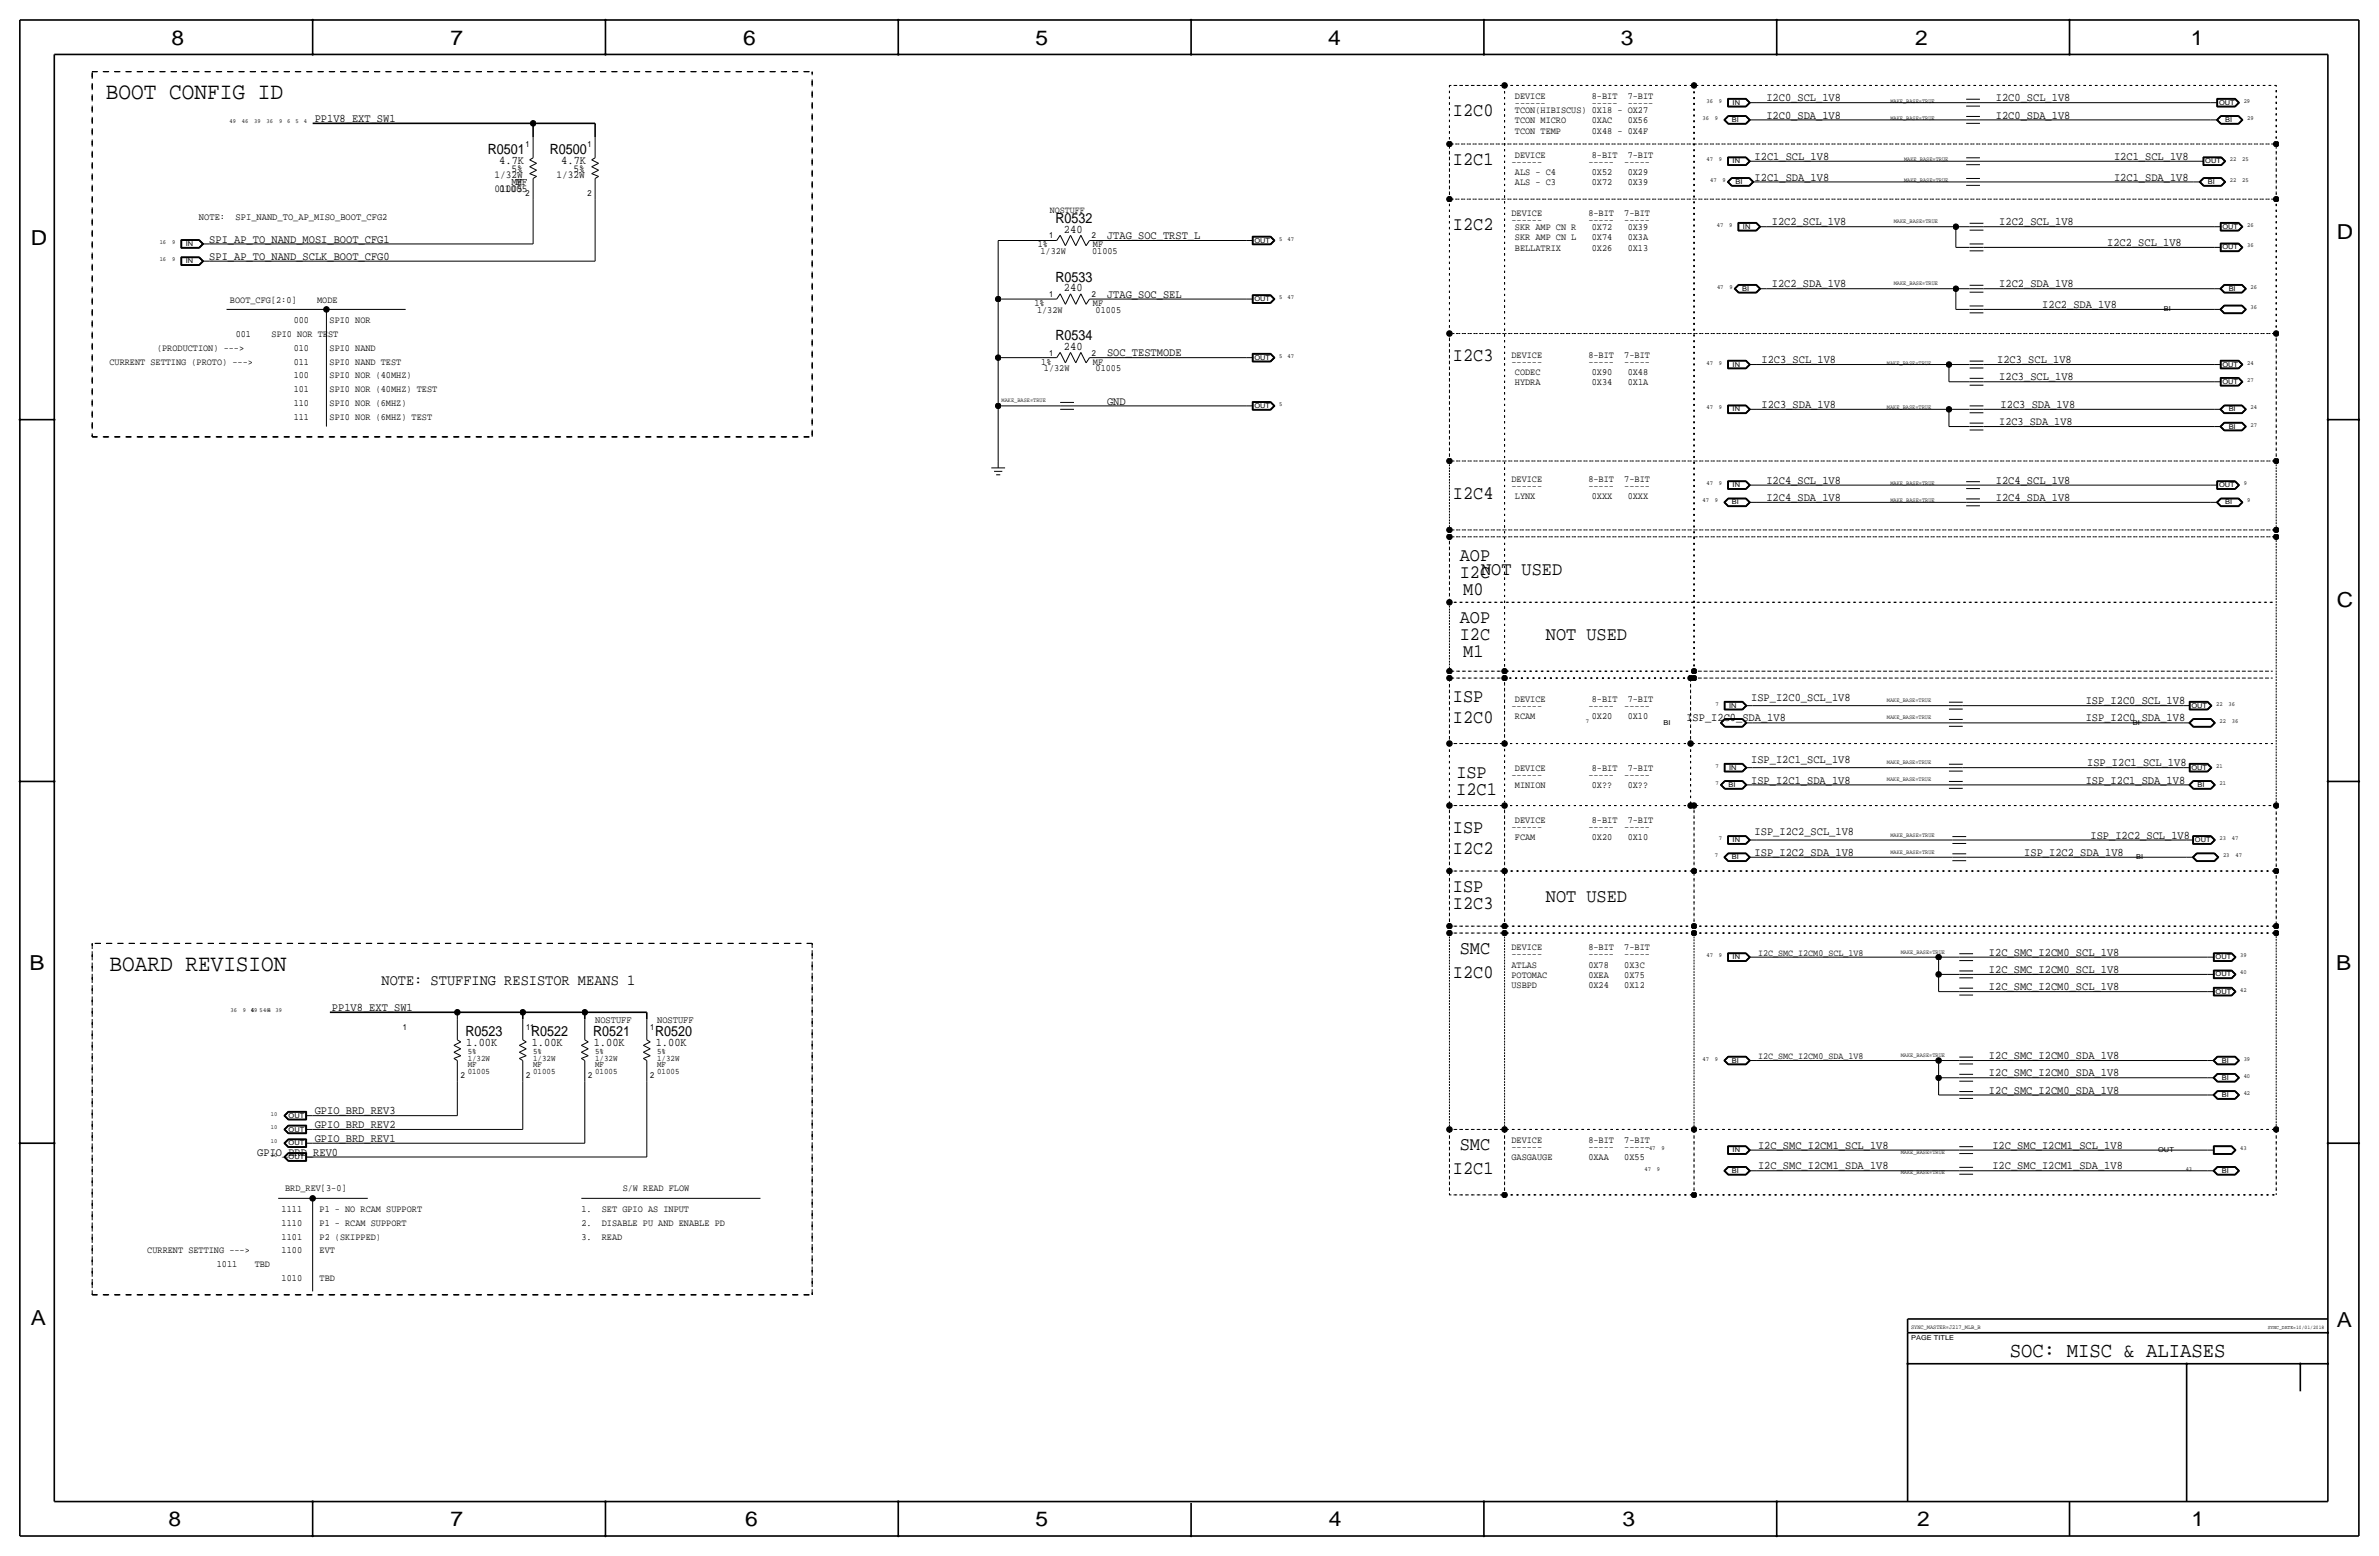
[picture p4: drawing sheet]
<svg xmlns="http://www.w3.org/2000/svg" width="877mm" height="574mm" viewBox="0 0 877 574" stroke-linecap="round" stroke-linejoin="round" font-family="sans-serif">
<defs><g id="words">
<g font-size="8.7">
<text x="39.1" y="36.6">BOOT CONFIG ID</text>
<text x="40.3" y="357.9">BOARD REVISION</text>
</g>
<text font-size="7.8" x="741" y="500.1">SOC: MISC &amp; ALIASES</text>
<g font-size="7.6">
<text x="63.2" y="16.5">8</text>
<text x="166.1" y="16.5">7</text>
<text x="274" y="16.5">6</text>
<text x="381.7" y="16.5">5</text>
<text x="489.7" y="16.5">4</text>
<text x="597.6" y="16.5">3</text>
<text x="706.1" y="16.5">2</text>
<text x="807.7" y="16.5">1</text>
<text x="861.5" y="88.1">D</text>
<text x="11.4" y="90.4">D</text>
<text x="861.5" y="223.8">C</text>
<text x="10.8" y="357.6">B</text>
<text x="861.3" y="357.4">B</text>
<text x="11.3" y="488.4">A</text>
<text x="861.5" y="489.2">A</text>
<text x="62.2" y="562.6">8</text>
<text x="166" y="562.6">7</text>
<text x="274.8" y="562.6">6</text>
<text x="381.7" y="562.6">5</text>
<text x="489.9" y="562.6">4</text>
<text x="598.1" y="562.6">3</text>
<text x="706.8" y="562.6">2</text>
<text x="807.9" y="562.6">1</text>
</g>
<g font-size="7">
<text x="535.6" y="42.9">I2C0</text>
<text x="535.6" y="60.7">I2C1</text>
<text x="535.6" y="84.8">I2C2</text>
<text x="535.6" y="133.1">I2C3</text>
<text x="535.6" y="183.9">I2C4</text>
<text x="538.2" y="206.8">AOP</text>
<text x="538.2" y="213.1">I2C</text>
<text x="546" y="211.8">NOT USED</text>
<text x="539.4" y="219.5">M0</text>
<text x="538.2" y="229.6">AOP</text>
<text x="538.2" y="236">I2C</text>
<text x="569.9" y="236">NOT USED</text>
<text x="539.4" y="242.3">M1</text>
<text x="535.6" y="258.8">ISP</text>
<text x="535.6" y="266.5">I2C0</text>
<text x="536.9" y="286.8">ISP</text>
<text x="536.9" y="293.1">I2C1</text>
<text x="535.6" y="307.1">ISP</text>
<text x="535.6" y="314.7">I2C2</text>
<text x="535.6" y="328.7">ISP</text>
<text x="535.6" y="335">I2C3</text>
<text x="569.9" y="332.5">NOT USED</text>
<text x="538.2" y="351.5">SMC</text>
<text x="535.6" y="360.4">I2C0</text>
<text x="538.2" y="423.9">SMC</text>
<text x="535.6" y="432.8">I2C1</text>
</g>
<text font-size="5.6" x="140.7" y="363">NOTE: STUFFING RESISTOR MEANS 1</text>
<g font-size="5.2">
<text x="179.9" y="56.6">R0501</text>
<text x="202.7" y="56.6">R0500</text>
<text x="389.1" y="82.3">R0532</text>
<text x="389.1" y="103.9">R0533</text>
<text x="389.1" y="125.5">R0534</text>
<text x="171.7" y="381.8">R0523</text>
<text x="195.8" y="381.8">R0522</text>
<text x="218.6" y="381.8">R0521</text>
<text x="241.5" y="381.8">R0520</text>
</g>
<g font-size="4.3">
<text x="651.2" y="37.3">I2C0_SCL_1V8</text>
<text x="735.8" y="37.3">I2C0_SCL_1V8</text>
<text x="116" y="45">PP1V8_EXT_SW1</text>
<text x="651.2" y="43.7">I2C0_SDA_1V8</text>
<text x="735.8" y="43.7">I2C0_SDA_1V8</text>
<text x="646.9" y="58.9">I2C1_SCL_1V8</text>
<text x="779.4" y="58.9">I2C1_SCL_1V8</text>
<text x="184.1" y="60.5">4.7K</text>
<text x="206.9" y="60.5">4.7K</text>
<text x="646.9" y="66.5">I2C1_SDA_1V8</text>
<text x="779.4" y="66.5">I2C1_SDA_1V8</text>
<text x="653.2" y="83.1">I2C2_SCL_1V8</text>
<text x="737.1" y="83.1">I2C2_SCL_1V8</text>
<text x="77.2" y="89.4">SPI_AP_TO_NAND_MOSI_BOOT_CFG1</text>
<text x="392.2" y="85.9">240</text>
<text x="408.1" y="88.1">JTAG_SOC_TRST_L</text>
<text x="77.2" y="95.8">SPI_AP_TO_NAND_SCLK_BOOT_CFG0</text>
<text x="776.8" y="90.7">I2C2_SCL_1V8</text>
<text x="392.2" y="107.4">240</text>
<text x="653.2" y="105.9">I2C2_SDA_1V8</text>
<text x="737.1" y="105.9">I2C2_SDA_1V8</text>
<text x="408.1" y="109.7">JTAG_SOC_SEL</text>
<text x="752.9" y="113.5">I2C2_SDA_1V8</text>
<text x="392.2" y="129">240</text>
<text x="408.1" y="131.3">SOC_TESTMODE</text>
<text x="649.4" y="133.9">I2C3_SCL_1V8</text>
<text x="736.3" y="133.9">I2C3_SCL_1V8</text>
<text x="737.1" y="140.2">I2C3_SCL_1V8</text>
<text x="408.1" y="149.1">GND</text>
<text x="649.4" y="150.4">I2C3_SDA_1V8</text>
<text x="737.6" y="150.4">I2C3_SDA_1V8</text>
<text x="651.2" y="178.3">I2C4_SCL_1V8</text>
<text x="735.8" y="178.3">I2C4_SCL_1V8</text>
<text x="651.2" y="184.7">I2C4_SDA_1V8</text>
<text x="735.8" y="184.7">I2C4_SDA_1V8</text>
<text x="645.6" y="258.3">ISP_I2C0_SCL_1V8</text>
<text x="768.9" y="259.6">ISP_I2C0_SCL_1V8</text>
<text x="621.7" y="265.9">ISP_I2C0_SDA_1V8</text>
<text x="768.9" y="265.9">ISP_I2C0_SDA_1V8</text>
<text x="645.6" y="281.2">ISP_I2C1_SCL_1V8</text>
<text x="769.5" y="282.4">ISP_I2C1_SCL_1V8</text>
<text x="645.6" y="288.8">ISP_I2C1_SDA_1V8</text>
<text x="768.9" y="288.8">ISP_I2C1_SDA_1V8</text>
<text x="646.9" y="307.8">ISP_I2C2_SCL_1V8</text>
<text x="770.7" y="309.1">ISP_I2C2_SCL_1V8</text>
<text x="646.9" y="315.5">ISP_I2C2_SDA_1V8</text>
<text x="746.3" y="315.5">ISP_I2C2_SDA_1V8</text>
<text x="733.2" y="352.3">I2C_SMC_I2CM0_SCL_1V8</text>
<text x="733.2" y="358.7">I2C_SMC_I2CM0_SCL_1V8</text>
<text x="733.2" y="365">I2C_SMC_I2CM0_SCL_1V8</text>
<text x="122.4" y="372.6">PP1V8_EXT_SW1</text>
<text x="171.9" y="385.6">1.00K</text>
<text x="196" y="385.6">1.00K</text>
<text x="218.9" y="385.6">1.00K</text>
<text x="241.8" y="385.6">1.00K</text>
<text x="733.2" y="390.4">I2C_SMC_I2CM0_SDA_1V8</text>
<text x="733.2" y="396.8">I2C_SMC_I2CM0_SDA_1V8</text>
<text x="733.2" y="403.1">I2C_SMC_I2CM0_SDA_1V8</text>
<text x="116" y="410.7">GPIO_BRD_REV3</text>
<text x="116" y="415.8">GPIO_BRD_REV2</text>
<text x="94.9" y="426">GPIO_BRD_REV0</text>
<text x="116" y="420.9">GPIO_BRD_REV1</text>
<text x="648.2" y="423.4">I2C_SMC_I2CM1_SCL_1V8</text>
<text x="734.5" y="423.4">I2C_SMC_I2CM1_SCL_1V8</text>
<text x="648.2" y="431">I2C_SMC_I2CM1_SDA_1V8</text>
<text x="734.5" y="431">I2C_SMC_I2CM1_SDA_1V8</text>
</g>
<text font-size="4.2" x="737.1" y="156.7">I2C3_SDA_1V8</text>
<g font-size="3.9">
<text x="182.3" y="65.8">1/32W</text>
<text x="188.6" y="63.2">5%</text>
<text x="205.1" y="65.8">1/32W</text>
<text x="211.4" y="63.2">5%</text>
<text x="182.3" y="70.9">01005</text>
<text x="184" y="70.9">01005</text>
<text x="188.6" y="68.3">MF</text>
<text x="190.3" y="68.3">MF</text>
</g>
<g font-size="3.6">
<text x="73.4" y="81">NOTE:</text>
<text x="86.9" y="81">SPI_NAND_TO_AP_MISO_BOOT_CFG2</text>
<text x="219.4" y="376.9">NOSTUFF</text>
<text x="242.3" y="376.9">NOSTUFF</text>
</g>
<g font-size="3.5">
<text x="558.5" y="36.6">DEVICE</text>
<text x="558.5" y="39.1">------</text>
<text x="558.5" y="41.7">TCON(HIBISCUS) 0X18 - OX27</text>
<text x="586.9" y="36.6">8-BIT</text>
<text x="586.9" y="39.1">-----</text>
<text x="600.1" y="36.6">7-BIT</text>
<text x="600.1" y="39.1">-----</text>
<text x="558.5" y="45.5">TCON MICRO</text>
<text x="586.9" y="45.5">0XAC</text>
<text x="600.1" y="45.5">0X56</text>
<text x="558.5" y="49.3">TCON TEMP</text>
<text x="586.9" y="49.3">0X48 - 0X4F</text>
<text x="558.5" y="58.2">DEVICE</text>
<text x="586.9" y="58.2">8-BIT</text>
<text x="600.1" y="58.2">7-BIT</text>
<text x="557.2" y="60.7">------</text>
<text x="558.5" y="64.5">ALS - C4</text>
<text x="585.6" y="60.7">-----</text>
<text x="586.9" y="64.5">0X52</text>
<text x="598.8" y="60.7">-----</text>
<text x="600.1" y="64.5">0X29</text>
<text x="558.5" y="68.3">ALS - C3</text>
<text x="586.9" y="68.3">0X72</text>
<text x="600.1" y="68.3">0X39</text>
<text x="387" y="78.5">NOSTUFF</text>
<text x="557.2" y="82.3">------</text>
<text x="557.2" y="79.8">DEVICE</text>
<text x="585.6" y="82.3">-----</text>
<text x="585.6" y="79.8">8-BIT</text>
<text x="598.8" y="82.3">-----</text>
<text x="598.8" y="79.8">7-BIT</text>
<text x="558.5" y="88.6">SKR AMP CN L</text>
<text x="558.5" y="84.8">SKR AMP CN R</text>
<text x="586.9" y="88.6">0X74</text>
<text x="586.9" y="84.8">0X72</text>
<text x="600.1" y="88.6">0X3A</text>
<text x="600.1" y="84.8">0X39</text>
<text x="382.6" y="91.2">1%</text>
<text x="383.6" y="93.7">1/32W</text>
<text x="402.6" y="93.7">01005</text>
<text x="402.9" y="91.2">MF</text>
<text x="558.5" y="92.5">BELLATRIX</text>
<text x="586.9" y="92.5">0X26</text>
<text x="600.1" y="92.5">0X13</text>
<text x="84.8" y="111.5">BOOT_CFG[2:0]</text>
<text x="116.9" y="111.5">MODE</text>
<text x="381.3" y="112.8">1%</text>
<text x="402.9" y="112.8">MF</text>
<text x="108.3" y="119.1">000</text>
<text x="121.5" y="119.1">SPI0 NOR</text>
<text x="382.3" y="115.3">1/32W</text>
<text x="403.9" y="115.3">01005</text>
<text x="86.9" y="124.2">001</text>
<text x="100.1" y="124.2">SPI0 NOR TEST</text>
<text x="57.9" y="129.3">(PRODUCTION) ---&gt;</text>
<text x="108.3" y="129.3">010</text>
<text x="121.5" y="129.3">SPI0 NAND</text>
<text x="557.2" y="131.8">DEVICE</text>
<text x="585.6" y="131.8">8-BIT</text>
<text x="598.8" y="131.8">7-BIT</text>
<text x="40.3" y="134.4">CURRENT SETTING (PROTO) ---&gt;</text>
<text x="108.3" y="134.4">011</text>
<text x="121.5" y="134.4">SPI0 NAND TEST</text>
<text x="383.9" y="134.4">1%</text>
<text x="384.9" y="136.9">1/32W</text>
<text x="402.9" y="134.4">MF</text>
<text x="403.9" y="136.9">01005</text>
<text x="557.2" y="134.4">------</text>
<text x="585.6" y="134.4">-----</text>
<text x="598.8" y="134.4">-----</text>
<text x="108.3" y="139.4">100</text>
<text x="121.5" y="139.4">SPI0 NOR (40MHZ)</text>
<text x="558.5" y="138.2">CODEC</text>
<text x="558.5" y="142">HYDRA</text>
<text x="586.9" y="138.2">0X90</text>
<text x="586.9" y="142">0X34</text>
<text x="600.1" y="138.2">0X48</text>
<text x="600.1" y="142">0X1A</text>
<text x="108.3" y="149.6">110</text>
<text x="108.3" y="144.5">101</text>
<text x="121.5" y="149.6">SPI0 NOR (6MHZ)</text>
<text x="121.5" y="144.5">SPI0 NOR (40MHZ) TEST</text>
<text x="108.3" y="154.7">111</text>
<text x="121.5" y="154.7">SPI0 NOR (6MHZ) TEST</text>
<text x="557.2" y="177.5">DEVICE</text>
<text x="585.6" y="177.5">8-BIT</text>
<text x="598.8" y="177.5">7-BIT</text>
<text x="557.2" y="180.1">------</text>
<text x="558.5" y="183.9">LYNX</text>
<text x="585.6" y="180.1">-----</text>
<text x="586.9" y="183.9">0XXX</text>
<text x="598.8" y="180.1">-----</text>
<text x="600.1" y="183.9">0XXX</text>
<text x="557.2" y="261.4">------</text>
<text x="558.5" y="258.8">DEVICE</text>
<text x="585.6" y="261.4">-----</text>
<text x="586.9" y="258.8">8-BIT</text>
<text x="598.8" y="261.4">-----</text>
<text x="600.1" y="258.8">7-BIT</text>
<text x="558.5" y="265.2">RCAM</text>
<text x="586.9" y="265.2">0X20</text>
<text x="600.1" y="265.2">0X10</text>
<text x="557.2" y="286.8">------</text>
<text x="558.5" y="284.2">DEVICE</text>
<text x="585.6" y="286.8">-----</text>
<text x="586.9" y="284.2">8-BIT</text>
<text x="598.8" y="286.8">-----</text>
<text x="600.1" y="284.2">7-BIT</text>
<text x="558.5" y="290.6">MINION</text>
<text x="586.9" y="290.6">0X??</text>
<text x="600.1" y="290.6">0X??</text>
<text x="557.2" y="305.8">------</text>
<text x="558.5" y="303.3">DEVICE</text>
<text x="585.6" y="305.8">-----</text>
<text x="586.9" y="303.3">8-BIT</text>
<text x="598.8" y="305.8">-----</text>
<text x="600.1" y="303.3">7-BIT</text>
<text x="558.5" y="309.6">FCAM</text>
<text x="586.9" y="309.6">0X20</text>
<text x="600.1" y="309.6">0X10</text>
<text x="557.2" y="352.8">------</text>
<text x="557.2" y="350.3">DEVICE</text>
<text x="585.6" y="352.8">-----</text>
<text x="585.6" y="350.3">8-BIT</text>
<text x="598.8" y="352.8">-----</text>
<text x="598.8" y="350.3">7-BIT</text>
<text x="648.2" y="352.3">I2C_SMC_I2CM0_SCL_1V8</text>
<text x="557.2" y="356.6">ATLAS</text>
<text x="585.6" y="356.6">0X78</text>
<text x="598.8" y="356.6">0X3C</text>
<text x="557.2" y="360.4">POTOMAC</text>
<text x="557.2" y="364.2">USBPD</text>
<text x="585.6" y="360.4">0XEA</text>
<text x="585.6" y="364.2">0X24</text>
<text x="598.8" y="360.4">0X75</text>
<text x="598.8" y="364.2">0X12</text>
<text x="648.2" y="390.4">I2C_SMC_I2CM0_SDA_1V8</text>
<text x="557.2" y="421.4">DEVICE</text>
<text x="557.2" y="423.9">------</text>
<text x="585.6" y="421.4">8-BIT</text>
<text x="585.6" y="423.9">-----</text>
<text x="598.8" y="421.4">7-BIT</text>
<text x="598.8" y="423.9">-----</text>
<text x="557.2" y="427.7">GASGAUGE</text>
<text x="585.6" y="427.7">0XAA</text>
<text x="598.8" y="427.7">0X55</text>
<text x="105.1" y="439.2">BRD_REV[3-0]</text>
<text x="229.6" y="439.2">S/W READ FLOW</text>
<text x="103.8" y="446.8">1111</text>
<text x="117.8" y="446.8">P1 - NO RCAM SUPPORT</text>
<text x="214.3" y="446.8">1.</text>
<text x="221.9" y="446.8">SET GPIO AS INPUT</text>
<text x="103.8" y="451.9">1110</text>
<text x="117.8" y="451.9">P1 - RCAM SUPPORT</text>
<text x="214.3" y="451.9">2.</text>
<text x="221.9" y="451.9">DISABLE PU AND ENABLE PD</text>
<text x="103.8" y="456.9">1101</text>
<text x="117.8" y="456.9">P2 (SKIPPED)</text>
<text x="214.3" y="456.9">3.</text>
<text x="221.9" y="456.9">READ</text>
<text x="54.3" y="462">CURRENT SETTING ---&gt;</text>
<text x="79.9" y="467.1">1011</text>
<text x="93.9" y="467.1">TBD</text>
<text x="103.8" y="462">1100</text>
<text x="117.8" y="462">EVT</text>
<text x="103.8" y="472.2">1010</text>
<text x="117.8" y="472.2">TBD</text>
</g>
<g font-size="3.1">
<text x="193.7" y="54.4">1</text>
<text x="216.6" y="54.4">1</text>
<text x="193.7" y="72.1">2</text>
<text x="216.6" y="72.1">2</text>
<text x="386.8" y="87.9">1</text>
<text x="402.5" y="87.9">2</text>
<text x="386.8" y="109.5">1</text>
<text x="402.5" y="109.5">2</text>
<text x="386.8" y="131.1">1</text>
<text x="402.5" y="131.1">2</text>
<text x="148.5" y="379.5">1</text>
<text x="194" y="379.5">11</text>
<text x="239.7" y="379.5">1</text>
<text x="172.4" y="388.4">5%</text>
<text x="196.5" y="388.4">5%</text>
<text x="219.4" y="388.4">5%</text>
<text x="242.3" y="388.4">5%</text>
<text x="172.4" y="390.9">1/32W</text>
<text x="172.4" y="396">01005</text>
<text x="172.4" y="393.4">MF</text>
<text x="196.5" y="393.4">MF</text>
<text x="196.5" y="390.9">1/32W</text>
<text x="196.5" y="396">01005</text>
<text x="219.4" y="390.9">1/32W</text>
<text x="219.4" y="396">01005</text>
<text x="219.4" y="393.4">MF</text>
<text x="242.3" y="393.4">MF</text>
<text x="242.3" y="390.9">1/32W</text>
<text x="242.3" y="396">01005</text>
<text x="169.9" y="397.3">2</text>
<text x="194" y="397.3">2</text>
<text x="216.9" y="397.3">2</text>
<text x="239.7" y="397.3">2</text>
</g>
<g font-size="2.5">
<text x="638.8" y="38.6">IN</text>
<text x="818.1" y="38.6">OUT</text>
<text x="638.5" y="45">BI</text>
<text x="820.4" y="45">BI</text>
<text x="638.8" y="60.2">IN</text>
<text x="813" y="60.2">OUT</text>
<text x="639.8" y="67.8">BI</text>
<text x="814" y="67.8">BI</text>
<text x="462.5" y="89.4">OUT</text>
<text x="642.6" y="84.3">IN</text>
<text x="819.4" y="84.3">OUT</text>
<text x="68.5" y="90.7">IN</text>
<text x="819.4" y="91.9">OUT</text>
<text x="68.5" y="97">IN</text>
<text x="642.3" y="107.2">BI</text>
<text x="821.6" y="107.2">BI</text>
<text x="462.5" y="111">OUT</text>
<text x="797.7" y="114.8">BI</text>
<text x="462.5" y="132.6">OUT</text>
<text x="638.8" y="135.1">IN</text>
<text x="819.4" y="135.1">OUT</text>
<text x="819.4" y="141.5">OUT</text>
<text x="462.5" y="150.4">OUT</text>
<text x="638.8" y="151.6">IN</text>
<text x="821.6" y="151.6">BI</text>
<text x="821.6" y="158">BI</text>
<text x="638.8" y="179.6">IN</text>
<text x="818.1" y="179.6">OUT</text>
<text x="638.5" y="185.9">BI</text>
<text x="820.4" y="185.9">BI</text>
<text x="637.5" y="260.9">IN</text>
<text x="807.9" y="260.9">OUT</text>
<text x="613.3" y="267.2">BI</text>
<text x="786.3" y="267.2">BI</text>
<text x="637.5" y="283.7">IN</text>
<text x="807.9" y="283.7">OUT</text>
<text x="637.2" y="290.1">BI</text>
<text x="810.2" y="290.1">BI</text>
<text x="638.8" y="310.4">IN</text>
<text x="809.2" y="310.4">OUT</text>
<text x="638.5" y="316.7">BI</text>
<text x="787.6" y="316.7">BI</text>
<text x="638.8" y="353.6">IN</text>
<text x="816.8" y="353.6">OUT</text>
<text x="816.8" y="359.9">OUT</text>
<text x="816.8" y="366.3">OUT</text>
<text x="638.5" y="391.7">BI</text>
<text x="819.1" y="391.7">BI</text>
<text x="819.1" y="398">BI</text>
<text x="819.1" y="404.4">BI</text>
<text x="106.4" y="412">OUT</text>
<text x="106.4" y="417.1">OUT</text>
<text x="106.4" y="422.1">OUT</text>
<text x="638.8" y="424.7">IN</text>
<text x="795.7" y="424.7">OUT</text>
<text x="106.4" y="427.2">OUT</text>
<text x="638.5" y="432.3">BI</text>
<text x="819.1" y="432.3">BI</text>
<text x="704.5" y="493.8">PAGE TITLE</text>
</g>
<g font-size="2.3">
<text x="629.1" y="37.8">36</text>
<text x="633.7" y="37.8">9</text>
<text x="827.2" y="37.8">29</text>
<text x="84.6" y="45.5">49</text>
<text x="89.2" y="45.5">46</text>
<text x="93.7" y="45.5">39</text>
<text x="98.3" y="45.5">36</text>
<text x="102.9" y="45.5">9</text>
<text x="105.9" y="45.5">6</text>
<text x="109" y="45.5">5</text>
<text x="112" y="45.5">4</text>
<text x="627.7" y="44.2">36</text>
<text x="632.3" y="44.2">9</text>
<text x="828.4" y="44.2">29</text>
<text x="629.1" y="59.4">47</text>
<text x="633.7" y="59.4">9</text>
<text x="822.1" y="59.4">22</text>
<text x="826.7" y="59.4">25</text>
<text x="630.5" y="67.1">47</text>
<text x="635" y="67.1">9</text>
<text x="822.1" y="67.1">22</text>
<text x="826.7" y="67.1">25</text>
<text x="632.9" y="83.6">47</text>
<text x="637.5" y="83.6">9</text>
<text x="828.4" y="83.6">26</text>
<text x="58.9" y="89.9">16</text>
<text x="63.4" y="89.9">9</text>
<text x="471.6" y="88.6">5</text>
<text x="474.6" y="88.6">47</text>
<text x="828.4" y="91.2">36</text>
<text x="58.9" y="96.3">16</text>
<text x="63.4" y="96.3">9</text>
<text x="633" y="106.4">47</text>
<text x="637.6" y="106.4">9</text>
<text x="829.7" y="106.4">26</text>
<text x="471.6" y="110.2">5</text>
<text x="474.6" y="110.2">47</text>
<text x="829.7" y="114">36</text>
<text x="471.6" y="131.8">5</text>
<text x="474.6" y="131.8">47</text>
<text x="629.1" y="134.4">47</text>
<text x="633.7" y="134.4">9</text>
<text x="828.4" y="134.4">24</text>
<text x="828.4" y="140.7">27</text>
<text x="471.6" y="149.6">5</text>
<text x="629.1" y="150.9">47</text>
<text x="633.7" y="150.9">9</text>
<text x="829.7" y="150.9">24</text>
<text x="829.7" y="157.2">27</text>
<text x="629.1" y="178.8">47</text>
<text x="633.7" y="178.8">9</text>
<text x="827.2" y="178.8">9</text>
<text x="627.7" y="185.2">47</text>
<text x="632.3" y="185.2">9</text>
<text x="828.4" y="185.2">9</text>
<text x="632.4" y="260.1">7</text>
<text x="817" y="260.1">22</text>
<text x="821.6" y="260.1">36</text>
<text x="584.7" y="266.4">7</text>
<text x="818.3" y="266.4">22</text>
<text x="822.9" y="266.4">36</text>
<text x="632.4" y="283">7</text>
<text x="817" y="283">21</text>
<text x="632.5" y="289.3">7</text>
<text x="818.3" y="289.3">21</text>
<text x="633.7" y="309.6">7</text>
<text x="818.3" y="309.6">23</text>
<text x="822.9" y="309.6">47</text>
<text x="632.3" y="316">7</text>
<text x="819.6" y="316">23</text>
<text x="824.1" y="316">47</text>
<text x="629.1" y="352.8">47</text>
<text x="633.7" y="352.8">9</text>
<text x="825.9" y="352.8">39</text>
<text x="825.9" y="359.2">40</text>
<text x="825.9" y="365.5">42</text>
<text x="85" y="373.1">36</text>
<text x="89.6" y="373.1">9</text>
<text x="92.5" y="373.1">49 5464</text>
<text x="92.6" y="373.1">6</text>
<text x="101.6" y="373.1">39</text>
<text x="627.7" y="390.9">47</text>
<text x="632.3" y="390.9">9</text>
<text x="827.2" y="390.9">39</text>
<text x="827.2" y="397.3">40</text>
<text x="827.2" y="403.6">42</text>
<text x="99.8" y="411.2">10</text>
<text x="99.8" y="416.3">10</text>
<text x="99.8" y="421.4">10</text>
<text x="607.9" y="423.9">47</text>
<text x="612.5" y="423.9">9</text>
<text x="825.9" y="423.9">43</text>
<text x="99.8" y="426.5">10</text>
<text x="606.3" y="431.5">47</text>
<text x="610.9" y="431.5">9</text>
<text x="805.8" y="431.5">43</text>
</g>
<g font-size="2.2">
<text x="696.9" y="37.8">MAKE_BASE=TRUE</text>
<text x="696.9" y="44.2">MAKE_BASE=TRUE</text>
<text x="702" y="59.4">MAKE_BASE=TRUE</text>
<text x="702" y="67.1">MAKE_BASE=TRUE</text>
<text x="698.2" y="82.3">MAKE_BASE=TRUE</text>
<text x="698.2" y="105.2">MAKE_BASE=TRUE</text>
<text x="695.7" y="134.4">MAKE_BASE=TRUE</text>
<text x="369.3" y="148.3">MAKE_BASE=TRUE</text>
<text x="695.7" y="150.9">MAKE_BASE=TRUE</text>
<text x="696.9" y="178.8">MAKE_BASE=TRUE</text>
<text x="696.9" y="185.2">MAKE_BASE=TRUE</text>
<text x="695.7" y="258.8">MAKE_BASE=TRUE</text>
<text x="695.7" y="265.2">MAKE_BASE=TRUE</text>
<text x="695.7" y="281.7">MAKE_BASE=TRUE</text>
<text x="695.7" y="288">MAKE_BASE=TRUE</text>
<text x="696.9" y="308.4">MAKE_BASE=TRUE</text>
<text x="696.9" y="314.7">MAKE_BASE=TRUE</text>
<text x="700.7" y="351.5">MAKE_BASE=TRUE</text>
<text x="700.7" y="389.6">MAKE_BASE=TRUE</text>
<text x="700.7" y="425.2">MAKE_BASE=TRUE</text>
<text x="700.7" y="432.8">MAKE_BASE=TRUE</text>
<text x="704.5" y="490">SYNC_MASTER=J217_MLB_B</text>
</g>
<text font-size="2" x="836" y="490">SYNC_DATE=10/01/2018</text>
</g></defs>
<g fill="none" stroke="#000" stroke-width=".37">
<path d="M636.9 36.3v3.1zM636.9 39.4h6.8zM636.9 36.3h6.8zM637 36.4h6.7zM637 36.4v2.9zM637 39.3h6.7zM637.1 36.5h6.5zM637.1 36.5v2.7zM637.1 39.2h6.5zM637.2 36.6h6.4zM637.2 36.6v2.5zM637.2 39.1h6.4z"/>
<path d="M643.6 36.6l1.3 1.2zM643.6 39.1l1.3-1.3zM643.6 39.2l1.4-1.4zM643.6 36.5l1.4 1.3zM643.7 39.3l1.5-1.5zM643.7 36.4l1.5 1.4zM643.7 36.3l1.6 1.5zM643.7 39.4l1.6-1.6zM644.9 37.8h2.5zM647.4 37.8h77.5zM724.9 39.1h5zM724.9 37.8h5z"/>
<path d="M724.9 36.6h5zM729.9 37.8h85.1zM815 37.8h2.6zM817.3 39.4h6.8zM817.3 36.3v3.1zM817.3 36.3h6.8zM817.4 36.4h6.6zM817.4 36.4v2.9zM817.4 39.3h6.6zM817.5 36.5h6.5zM817.5 36.5v2.7zM817.5 39.2h6.5z"/>
<path d="M817.6 36.6h6.3zM817.6 36.6v2.5zM817.6 39.1h6.3zM823.9 36.6l1.3 1.2zM823.9 39.1l1.3-1.3zM824 39.2l1.3-1.4zM824 36.5l1.3 1.3zM824 39.3l1.5-1.5zM824 36.4l1.5 1.4zM824.1 36.3l1.6 1.5zM824.1 39.4l1.6-1.6zM195.3 58.9l1.2-.7z"/>
<path d="M195.3 58.9l2.5 1.3zM196.5 50.5v7.7zM218.1 58.9l1.3-.7zM218.1 58.9l2.6 1.3zM219.4 50.5v7.7zM635.5 44.2l1.6 1.6zM635.5 44.2l1.6-1.6zM635.7 44.2l1.4-1.5zM635.7 44.2l1.4 1.5zM635.8 44.2l1.4-1.4zM635.8 44.2l1.4 1.4zM636 44.2l1.2 1.3z"/>
<path d="M636 44.2l1.2-1.3zM636.9 57.9v3.1zM636.9 57.9h6.8zM637 58h6.7zM637 58v2.9zM637.1 45.8h6.6zM637.1 42.6h6.6zM637.1 42.7h6.6zM637.1 58.1h6.5zM637.1 45.7h6.6zM637.1 58.1v2.7zM637.2 45.6h6.4z"/>
<path d="M637.2 42.8h6.4zM637.2 42.9h6.4zM637.2 58.2h6.4zM637.2 45.5h6.4zM637.2 58.2v2.5zM643.6 42.9l1.3 1.3zM643.6 58.2l1.3 1.2zM643.6 45.5l1.3-1.3zM643.6 45.6l1.4-1.4zM643.6 42.8l1.4 1.4zM643.6 58.1l1.4 1.3zM643.7 45.7l1.5-1.5z"/>
<path d="M643.7 42.7l1.5 1.5zM643.7 58l1.5 1.4zM643.7 42.6l1.6 1.6zM643.7 57.9l1.6 1.5zM643.7 45.8l1.6-1.6zM644.9 44.2h2.5zM644.9 59.4h2.5zM647.4 44.2h77.5zM647.4 59.4h77.5zM724.9 45.5h5zM724.9 44.2h5zM724.9 42.9h5z"/>
<path d="M724.9 59.4h5zM724.9 58.2h5zM729.9 59.4h80.1zM729.9 44.2h85.1zM810 59.4h2.5zM812.2 57.9v3.1zM812.2 57.9h6.8zM812.3 58h6.6zM812.3 58v2.9zM812.4 58.1h6.5zM812.4 58.1v2.7zM812.5 58.2h6.3z"/>
<path d="M812.5 58.2v2.5zM815 44.2h2.6zM817.1 44.2l1.6 1.6zM817.1 44.2l1.6-1.6zM817.3 44.2l1.4-1.5zM817.3 44.2l1.4 1.5zM817.4 44.2l1.4-1.4zM817.4 44.2l1.4 1.4zM817.6 44.2l1.2 1.3zM817.6 44.2l1.2-1.3zM818.7 45.8h6.6zM818.7 42.6h6.6z"/>
<path d="M818.7 42.7h6.6zM818.7 45.7h6.6zM818.8 45.6h6.4zM818.8 42.8h6.4zM818.8 42.9h6.4zM818.8 45.5h6.4zM818.8 58.2l1.3 1.2zM818.9 58.1l1.4 1.3zM818.9 58l1.5 1.4zM819 57.9l1.6 1.5zM825.2 45.5l1.3-1.3zM825.2 42.9l1.3 1.3z"/>
<path d="M825.2 45.6l1.4-1.4zM825.2 42.8l1.4 1.4zM825.3 45.7l1.5-1.5zM825.3 42.7l1.5 1.5zM825.3 42.6l1.6 1.6zM825.3 45.8l1.6-1.6zM195.3 64l2.5 1zM195.3 61.5l2.5 1.2zM195.3 64l2.5-1.3zM195.3 61.5l2.5-1.3zM196.5 73.4v16.5zM196.5 65.8v7.6z"/>
<path d="M196.5 65.8l1.3-.8zM218.1 64l2.6 1zM218.1 61.5l2.6 1.2zM218.1 64l2.6-1.3zM218.1 61.5l2.6-1.3zM219.4 73.4v22.9zM219.4 65.8v7.6zM219.4 65.8l1.3-.8zM636.8 67.1l1.6 1.5zM636.9 61h6.8zM636.9 67.1l1.5-1.5zM636.9 67.1l1.5 1.4z"/>
<path d="M637 60.9h6.7zM637.1 67.1l1.4 1.3zM637.1 60.8h6.5zM637.2 67.1l1.3 1.2zM637.2 60.7h6.4zM637.2 67.1l1.3-1.3zM638.4 68.6h6.6zM638.4 65.5l-1.6 1.6zM638.4 65.5h6.6zM638.4 65.6h6.6zM638.4 68.5h6.6zM638.5 65.7l-1.4 1.4z"/>
<path d="M638.5 68.4h6.4zM638.5 65.7h6.4zM638.5 68.3h6.4zM638.5 65.8h6.4zM643.6 60.7l1.3-1.3zM643.6 60.8l1.4-1.4zM643.7 60.9l1.5-1.5zM643.7 61l1.6-1.6zM644.9 68.3l1.2-1.2zM644.9 65.8l1.2 1.3zM644.9 68.4l1.4-1.3zM644.9 65.7l1.4 1.4z"/>
<path d="M645 68.5l1.4-1.4zM645 65.6l1.4 1.5zM645 65.5l1.6 1.6zM646.1 67.1h2.6zM646.6 67.1l-1.6 1.5zM648.7 67.1h76.2zM724.9 60.7h5zM724.9 68.3h5zM724.9 67.1h5zM724.9 65.8h5zM729.9 67.1h78.8zM808.7 67.1h2.5z"/>
<path d="M810.8 67.1l1.5 1.5zM810.9 67.1l1.5-1.5zM810.9 67.1l1.5 1.4zM811.1 67.1l1.3-1.4zM811.1 67.1l1.3 1.3zM811.2 67.1l1.3 1.2zM811.2 67.1l1.3-1.3zM812.2 61h6.8zM812.3 60.9h6.6zM812.3 68.6h6.7zM812.3 65.5l-1.5 1.6zM812.3 65.5h6.7z"/>
<path d="M812.4 65.6h6.5zM812.4 60.8h6.5zM812.4 68.5h6.5zM812.4 68.4h6.5zM812.4 65.7h6.5zM812.5 60.7h6.3zM812.5 68.3h6.3zM812.5 65.8h6.3zM818.8 60.7l1.3-1.3zM818.8 68.3l1.3-1.2zM818.8 65.8l1.3 1.3zM818.9 60.8l1.4-1.4z"/>
<path d="M818.9 65.7l1.4 1.4zM818.9 60.9l1.5-1.5zM818.9 68.5l1.5-1.4zM818.9 65.6l1.5 1.5zM819 65.5l1.6 1.6zM819 61l1.6-1.6zM819 68.6l1.6-1.5zM820.3 67.1l-1.4 1.3zM66.7 94.7h6.8zM66.7 88.3h6.8zM66.7 94.7v3.1zM66.7 97.8h6.8z"/>
<path d="M66.7 88.3v3.2zM66.7 91.5h6.8zM66.8 94.8h6.7zM66.8 88.4h6.7zM66.8 94.8v2.9zM66.8 97.7h6.7zM66.8 88.4v3zM66.8 91.4h6.7zM66.9 94.9v2.7zM66.9 97.6h6.5zM66.9 88.5v2.8zM66.9 91.3h6.5z"/>
<path d="M66.9 94.9h6.5zM66.9 88.5h6.5zM67 95h6.4zM67 95v2.5zM67 97.5h6.4zM67 88.6h6.4zM67 88.6v2.6zM67 91.2h6.4zM73.4 95l1.2 1.3zM73.4 88.6l1.2 1.3zM73.4 97.5l1.2-1.2zM73.4 91.2l1.2-1.3z"/>
<path d="M73.4 97.6l1.4-1.3zM73.4 91.3l1.4-1.4zM73.4 94.9l1.4 1.4zM73.4 88.5l1.4 1.4zM73.5 94.8l1.4 1.5zM73.5 88.4l1.4 1.5zM73.5 97.7l1.4-1.4zM73.5 91.4l1.4-1.5zM73.5 97.8l1.6-1.5zM73.5 91.5l1.6-1.6zM73.5 94.7l1.6 1.6zM73.5 88.3l1.6 1.6z"/>
<path d="M74.6 96.3h2.6zM74.6 89.9h2.6zM77.2 89.9h119.3zM77.2 96.3h142.2zM368 88.6h16.5zM368 88.6v21.6zM384.5 88.6h5.1zM390.9 86.7l1.9 3.9zM390.9 86.7l-1.3 1.9zM394.7 86.7l-1.9 3.9zM394.7 86.7l1.9 3.9zM398.5 86.7l-1.9 3.9z"/>
<path d="M398.5 86.7l1.9 3.9zM401.7 88.6h5.7zM401.7 88.6l-1.3 2zM407.4 88.6h52zM459.4 88.6h2.6zM461.7 90.2h6.8zM461.7 87.1v3.1zM461.7 87.1h6.8zM461.8 87.2h6.6zM461.8 87.2v2.9zM461.8 90.1h6.6zM461.9 87.3h6.5z"/>
<path d="M461.9 87.3v2.7zM461.9 90h6.5zM462 87.4h6.3zM462 87.4v2.5zM462 89.9h6.3zM468.3 87.4l1.3 1.2zM468.3 89.9l1.3-1.3zM468.4 90l1.3-1.4zM468.4 87.3l1.3 1.3zM468.4 90.1l1.5-1.5zM468.4 87.2l1.5 1.4zM468.5 87.1l1.6 1.5z"/>
<path d="M468.5 90.2l1.6-1.6zM640.7 82v3.1zM640.7 85.1h6.8zM640.7 82h6.8zM640.8 82.1h6.7zM640.8 82.1v2.9zM640.8 85h6.7zM640.9 82.2h6.5zM640.9 82.2v2.7zM640.9 84.9h6.5zM641 82.3h6.4zM641 82.3v2.5z"/>
<path d="M641 84.8h6.4zM647.4 82.3l1.3 1.3zM647.4 84.8l1.3-1.2zM647.4 82.2l1.4 1.4zM647.5 85l1.5-1.4zM647.5 82.1l1.5 1.5zM647.5 82l1.6 1.6zM647.5 85.1l1.6-1.5zM648.7 83.6h2.5zM648.8 83.6l-1.4 1.3zM651.2 83.6h69.9zM721.1 83.6v7.6z"/>
<path d="M721.1 83.6h5zM721.1 91.2h5zM726.1 84.8h5.1zM726.1 83.6h5.1zM726.1 82.3h5.1zM726.1 92.5h5.1zM726.1 91.2h5.1zM726.1 89.9h5.1zM731.2 83.6h85.1zM731.2 91.2h85.1zM816.3 83.6h2.5zM816.3 91.2h2.5z"/>
<path d="M818.5 85.1h6.8zM818.5 82v3.1zM818.5 92.8h6.8zM818.5 89.6v3.2zM818.5 82h6.8zM818.5 89.6h6.8zM818.6 82.1h6.7zM818.6 89.7h6.7zM818.6 82.1v2.9zM818.6 85h6.7zM818.6 89.7v3zM818.6 92.7h6.7z"/>
<path d="M818.7 82.2h6.5zM818.7 89.8h6.5zM818.7 82.2v2.7zM818.7 84.9h6.5zM818.7 89.8v2.8zM818.7 92.6h6.5zM818.8 82.3h6.4zM818.8 89.9h6.4zM818.8 82.3v2.5zM818.8 84.8h6.4zM818.8 89.9v2.6zM818.8 92.5h6.4z"/>
<path d="M825.2 84.8l1.3-1.2zM825.2 92.5l1.3-1.3zM825.2 82.3l1.3 1.3zM825.2 89.9l1.3 1.3zM825.2 84.9l1.4-1.3zM825.2 92.6l1.4-1.4zM825.2 82.2l1.4 1.4zM825.2 89.8l1.4 1.4zM825.3 85l1.5-1.4zM825.3 92.7l1.5-1.5zM825.3 82.1l1.5 1.5zM825.3 89.7l1.5 1.5z"/>
<path d="M825.3 82l1.6 1.6zM825.3 89.6l1.6 1.6zM825.3 85.1l1.6-1.5zM825.3 92.8l1.6-1.6zM83.5 114h36.8zM120.3 114v43.2zM120.3 114h29.3zM368 110.2h16.5zM368 110.2v21.6zM384.5 110.2h5.1zM390.9 108.3l1.9 3.9zM390.9 108.3l-1.3 1.9z"/>
<path d="M394.7 108.3l-1.9 3.9zM394.7 108.3l1.9 3.9zM398.5 108.3l-1.9 3.9zM398.5 108.3l1.9 3.9zM401.7 110.2h5.7zM401.7 110.2l-1.3 2zM407.4 110.2h52zM459.4 110.2h2.6zM461.7 111.8h6.8zM461.7 108.7v3.1zM461.7 108.7h6.8zM461.8 108.8h6.6z"/>
<path d="M461.8 108.8v2.9zM461.8 111.7h6.6zM461.9 108.9h6.5zM461.9 108.9v2.7zM461.9 111.6h6.5zM462 109h6.3zM462 109v2.5zM462 111.5h6.3zM468.3 109l1.3 1.2zM468.3 111.5l1.3-1.3zM468.4 111.6l1.3-1.4zM468.4 108.9l1.3 1.3z"/>
<path d="M468.4 111.7l1.5-1.5zM468.4 108.8l1.5 1.4zM468.5 108.7l1.6 1.5zM468.5 111.8l1.6-1.6zM639.3 106.4l1.6 1.6zM639.3 106.4l1.6-1.5zM639.5 106.4l1.4-1.4zM639.5 106.4l1.4 1.5zM639.6 106.4l1.4-1.3zM639.6 106.4l1.4 1.4zM639.8 106.4l1.2 1.3zM639.8 106.4l1.2-1.2z"/>
<path d="M640.9 108h6.6zM640.9 104.9h6.6zM640.9 105h6.6zM640.9 107.9h6.6zM641 107.8h6.4zM641 105.1h6.4zM641 107.7h6.4zM641 105.2h6.4zM647.4 105.2l1.3 1.2zM647.4 107.7l1.3-1.3zM647.4 107.8l1.4-1.4zM647.4 105.1l1.4 1.3z"/>
<path d="M647.5 107.9l1.5-1.5zM647.5 105l1.5 1.4zM647.5 104.9l1.6 1.5zM647.5 108l1.6-1.6zM648.7 106.4h2.5zM651.2 106.4h69.9zM721.1 106.4v7.6zM721.1 106.4h5zM721.1 114h5zM726.1 107.7h5.1zM726.1 106.4h5.1zM726.1 105.2h5.1z"/>
<path d="M726.1 115.3h5.1zM726.1 114h5.1zM726.1 112.8h5.1zM731.2 106.4h85.1zM731.2 114h85.1zM816.3 114h2.5zM816.3 106.4h2.5zM818.4 114l1.6 1.6zM818.4 106.4l1.6 1.6zM818.4 114l1.6-1.5zM818.4 106.4l1.6-1.5zM818.5 114l1.5-1.4z"/>
<path d="M818.5 106.4l1.5-1.4zM818.5 114l1.5 1.5zM818.5 106.4l1.5 1.5zM818.7 114l1.4-1.3zM818.7 106.4l1.4-1.3zM818.7 114l1.4 1.4zM818.7 106.4l1.4 1.4zM818.8 114l1.3-1.2zM818.8 106.4l1.3-1.2zM818.8 114l1.3 1.3zM818.8 106.4l1.3 1.3zM820 115.6h6.6z"/>
<path d="M820 108h6.6zM820 112.5h6.6zM820 104.9h6.6zM820 112.6h6.6zM820 105h6.6zM820 115.5h6.6zM820 107.9h6.6zM820.1 115.4h6.4zM820.1 107.8h6.4zM820.1 112.7h6.4zM820.1 105.1h6.4zM820.1 115.3h6.4z"/>
<path d="M820.1 112.8h6.4zM820.1 107.7h6.4zM820.1 105.2h6.4zM826.5 115.3l1.2-1.3zM826.5 107.7l1.2-1.3zM826.5 112.8l1.2 1.2zM826.5 105.2l1.2 1.2zM826.5 115.4l1.4-1.4zM826.5 107.8l1.4-1.4zM826.5 112.7l1.4 1.3zM826.5 105.1l1.4 1.3zM826.6 115.5l1.4-1.5z"/>
<path d="M826.6 107.9l1.4-1.5zM826.6 112.6l1.4 1.4zM826.6 105l1.4 1.4zM826.6 112.5l1.6 1.5zM826.6 104.9l1.6 1.5zM828.2 114l-1.6 1.6zM828.2 106.4l-1.6 1.6zM368 131.8h16.5zM368 131.8v17.8zM384.5 131.8h5.1zM390.9 129.9l1.9 3.9zM390.9 129.9l-1.3 1.9z"/>
<path d="M394.7 129.9l-1.9 3.9zM394.7 129.9l1.9 3.9zM398.5 129.9l-1.9 3.9zM398.5 129.9l1.9 3.9zM401.7 131.8h5.7zM401.7 131.8l-1.3 2zM407.4 131.8h52zM459.4 131.8h2.6zM461.7 133.4h6.8zM461.7 130.3v3.1zM461.7 130.3h6.8zM461.8 130.4h6.6z"/>
<path d="M461.8 130.4v2.9zM461.8 133.3h6.6zM461.9 130.5h6.5zM461.9 130.5v2.7zM461.9 133.2h6.5zM462 130.6h6.3zM462 130.6v2.5zM462 133.1h6.3zM468.3 130.6l1.3 1.2zM468.3 133.1l1.3-1.3zM468.4 133.2l1.3-1.4zM468.4 130.5l1.3 1.3z"/>
<path d="M468.4 133.3l1.5-1.5zM468.4 130.4l1.5 1.4zM468.5 130.3l1.6 1.5zM468.5 133.4l1.6-1.6zM636.9 132.8v3.1zM636.9 135.9h6.8zM636.9 132.8h6.8zM637 132.9h6.7zM637 132.9v2.9zM637 135.8h6.7zM637.1 133h6.5zM637.1 133v2.7z"/>
<path d="M637.1 135.7h6.5zM637.2 133.1h6.4zM637.2 133.1v2.5zM637.2 135.6h6.4zM643.6 133.1l1.3 1.3zM643.6 135.6l1.3-1.2zM643.6 133l1.4 1.4zM643.7 135.8l1.5-1.4zM643.7 132.9l1.5 1.5zM643.7 132.8l1.6 1.6zM643.7 135.9l1.6-1.5zM644.9 134.4h2.5z"/>
<path d="M645 134.4l-1.4 1.3zM647.4 134.4h71.1zM718.5 134.4v6.3zM718.5 134.4h7.6zM726.1 139.4h5.1zM726.1 135.6h5.1zM726.1 134.4h5.1zM726.1 133.1h5.1zM731.2 134.4h85.1zM816.3 134.4h2.5zM818.5 139.1v3.2zM818.5 135.9h6.8z"/>
<path d="M818.5 132.8v3.1zM818.5 139.1h6.8zM818.5 132.8h6.8zM818.6 139.2h6.7zM818.6 132.9h6.7zM818.6 139.2v3zM818.6 132.9v2.9zM818.6 135.8h6.7zM818.7 139.3h6.5zM818.7 133h6.5zM818.7 139.3v2.8zM818.7 133v2.7z"/>
<path d="M818.7 135.7h6.5zM818.8 139.4h6.4zM818.8 133.1h6.4zM818.8 139.4v2.6zM818.8 133.1v2.5zM818.8 135.6h6.4zM825.2 135.6l1.3-1.2zM825.2 139.4l1.3 1.3zM825.2 133.1l1.3 1.3zM825.2 135.7l1.4-1.3zM825.2 139.3l1.4 1.4zM825.2 133l1.4 1.4z"/>
<path d="M825.3 135.8l1.5-1.4zM825.3 139.2l1.5 1.5zM825.3 132.9l1.5 1.5zM825.3 139.1l1.6 1.6zM825.3 132.8l1.6 1.6zM825.3 135.9l1.6-1.5zM368 149.6v20.3zM368 149.6h22.9zM390.9 150.9h5zM390.9 149.6h5zM390.9 148.3h5zM395.9 149.6h63.5z"/>
<path d="M459.4 149.6h2.6zM461.7 151.2h6.8zM461.7 148v3.2zM461.7 148h6.8zM461.8 148.1h6.6zM461.8 148.1v3zM461.8 151.1h6.6zM461.9 148.2h6.5zM461.9 148.2v2.8zM461.9 151h6.5zM462 148.3h6.3zM462 148.3v2.6z"/>
<path d="M462 150.9h6.3zM468.3 148.3l1.3 1.3zM468.4 151l1.3-1.4zM468.4 148.2l1.3 1.4zM468.4 151.1l1.5-1.5zM468.4 148.1l1.5 1.5zM468.5 148l1.6 1.6zM468.5 151.2l1.6-1.6zM469.6 149.6l-1.3 1.3zM636.9 149.3v3.2zM636.9 152.4h6.8zM636.9 149.3h6.8z"/>
<path d="M637 149.4h6.7zM637 149.4v2.9zM637 152.4h6.7zM637.1 149.5h6.5zM637.1 149.5v2.7zM637.1 152.2h6.5zM637.2 149.6h6.4zM637.2 149.6v2.5zM637.2 152.1h6.4zM643.6 149.6l1.3 1.3zM643.6 152.1l1.3-1.2zM643.6 149.5l1.4 1.4z"/>
<path d="M643.7 152.4l1.5-1.5zM643.7 149.4l1.5 1.5zM643.7 149.3l1.6 1.6zM643.7 152.4l1.6-1.5zM644.9 150.9h2.5zM645 150.9l-1.4 1.3zM647.4 150.9h71.1zM718.5 150.9v6.3zM718.5 150.9h7.6zM718.5 140.7h7.6zM718.5 157.2h7.6zM726.1 158.5h5.1z"/>
<path d="M726.1 157.2h5.1zM726.1 156h5.1zM726.1 142h5.1zM726.1 140.7h5.1zM726.1 152.1h5.1zM726.1 150.9h5.1zM726.1 149.6h5.1zM731.2 140.7h85.1zM731.2 157.2h85.1zM731.2 150.9h85.1zM816.3 157.2h2.5zM816.3 140.7h2.5z"/>
<path d="M816.3 150.9h2.5zM818.4 157.2l1.6 1.6zM818.4 150.9l1.6 1.5zM818.4 157.2l1.6-1.5zM818.5 157.2l1.5-1.4zM818.5 142.3h6.8zM818.5 150.9l1.5-1.5zM818.5 157.2l1.5 1.5zM818.5 150.9l1.5 1.5zM818.6 142.2h6.7zM818.7 157.2l1.4-1.3zM818.7 157.2l1.4 1.4z"/>
<path d="M818.7 150.9l1.4 1.3zM818.7 142.1h6.5zM818.8 157.2l1.3-1.2zM818.8 142h6.4zM818.8 150.9l1.3-1.3zM818.8 157.2l1.3 1.3zM818.8 150.9l1.3 1.2zM820 158.8h6.6zM820 152.4h6.6zM820 149.3l-1.6 1.6zM820 155.7h6.6zM820 149.3h6.6z"/>
<path d="M820 155.8h6.6zM820 149.4h6.6zM820 158.7h6.6zM820.1 149.5l-1.4 1.4zM820.1 158.6h6.4zM820.1 152.2h6.4zM820.1 155.9h6.4zM820.1 149.5h6.4zM820.1 158.5h6.4zM820.1 156h6.4zM820.1 152.1h6.4zM820.1 149.6h6.4z"/>
<path d="M825.2 142l1.3-1.3zM825.3 142.2l1.5-1.5zM826.5 158.5l1.2-1.3zM826.5 152.1l1.2-1.2zM826.5 156l1.2 1.2zM826.5 149.6l1.2 1.3zM826.5 152.2l1.4-1.3zM826.5 155.9l1.4 1.3zM826.5 149.5l1.4 1.4zM826.6 158.7l1.4-1.5zM826.6 152.4l1.4-1.5zM826.6 155.8l1.4 1.4z"/>
<path d="M826.6 149.4l1.4 1.5zM826.6 155.7l1.6 1.5zM826.6 149.3l1.6 1.6zM826.6 140.7l-1.4 1.4zM826.6 158.8l1.6-1.6zM826.9 140.7l-1.6 1.6zM827.9 157.2l-1.4 1.4zM828.2 150.9l-1.6 1.5zM365.5 172.5h5zM366.5 173.7h3zM367.2 175h1.6zM368 169.9v2.6z"/>
<path d="M636.9 177.2v3.2zM636.9 177.2h6.8zM637 177.3h6.7zM637 177.3v3zM637.1 177.4h6.5zM637.1 177.4v2.8zM637.2 177.5h6.4zM637.2 177.5v2.6zM643.6 177.5l1.3 1.3zM643.6 177.4l1.4 1.4zM643.7 177.3l1.5 1.5zM643.7 177.2l1.6 1.6z"/>
<path d="M644.9 178.8h2.5zM647.4 178.8h77.5zM724.9 178.8h5zM724.9 177.5h5zM729.9 178.8h85.1zM815 178.8h2.6zM817.3 177.2v3.2zM817.3 177.2h6.8zM817.4 177.3h6.6zM817.4 177.3v3zM817.5 177.4h6.5zM817.5 177.4v2.8z"/>
<path d="M817.6 177.5h6.3zM817.6 177.5v2.6zM823.9 177.5l1.3 1.3zM824 177.4l1.3 1.4zM824 177.3l1.5 1.5zM824.1 177.2l1.6 1.6zM825.7 178.8l-1.6 1.6zM635.5 185.2l1.6 1.5zM635.5 185.2l1.6-1.6zM635.7 185.2l1.4-1.5zM635.7 185.2l1.4 1.4zM635.8 185.2l1.4-1.4z"/>
<path d="M635.8 185.2l1.4 1.3zM636 185.2l1.2 1.2zM636 185.2l1.2-1.3zM636.9 180.4h6.8zM637 180.3h6.7zM637.1 186.7h6.6zM637.1 183.6h6.6zM637.1 183.7h6.6zM637.1 180.2h6.5zM637.1 186.6h6.6zM637.2 186.5h6.4zM637.2 183.8h6.4z"/>
<path d="M637.2 183.9h6.4zM637.2 180.1h6.4zM637.2 186.4h6.4zM643.6 183.9l1.3 1.3zM643.6 180.1l1.3-1.3zM643.6 186.4l1.3-1.2zM643.6 180.2l1.4-1.4zM643.6 186.5l1.4-1.3zM643.6 183.8l1.4 1.4zM643.7 180.3l1.5-1.5zM643.7 186.6l1.5-1.4zM643.7 183.7l1.5 1.5z"/>
<path d="M643.7 183.6l1.6 1.6zM643.7 180.4l1.6-1.6zM643.7 186.7l1.6-1.5zM644.9 185.2h2.5zM647.4 185.2h77.5zM724.9 186.4h5zM724.9 185.2h5zM724.9 183.9h5zM724.9 180.1h5zM729.9 185.2h85.1zM815 185.2h2.6zM817.1 185.2l1.6 1.5z"/>
<path d="M817.3 185.2l1.4-1.5zM817.3 180.4h6.8zM817.3 185.2l1.4 1.4zM817.4 180.3h6.6zM817.4 185.2l1.4-1.4zM817.4 185.2l1.4 1.3zM817.5 180.2h6.5zM817.6 185.2l1.2 1.2zM817.6 185.2l1.2-1.3zM817.6 180.1h6.3zM818.7 186.7h6.6zM818.7 183.6l-1.6 1.6z"/>
<path d="M818.7 183.6h6.6zM818.7 183.7h6.6zM818.7 186.6h6.6zM818.8 186.5h6.4zM818.8 183.8h6.4zM818.8 183.9h6.4zM818.8 186.4h6.4zM823.9 180.1l1.3-1.3zM824 180.2l1.3-1.4zM824 180.3l1.5-1.5zM825.2 186.4l1.3-1.2zM825.2 183.9l1.3 1.3z"/>
<path d="M825.2 186.5l1.4-1.3zM825.2 183.8l1.4 1.4zM825.3 186.6l1.5-1.4zM825.3 183.7l1.5 1.5zM825.3 183.6l1.6 1.6zM825.3 186.7l1.6-1.5zM635.7 258.5v3.2zM635.7 258.5h6.8zM635.8 258.6h6.6zM635.8 258.6v3zM635.9 258.7h6.5zM635.9 258.7v2.8z"/>
<path d="M636 258.8h6.3zM636 258.8v2.6zM642.3 258.8l1.3 1.3zM642.4 258.7l1.3 1.4zM642.4 258.6l1.5 1.5zM642.5 258.5l1.5 1.6zM718.5 258.8h5.1zM807.1 258.5v3.2zM807.1 258.5h6.8zM807.2 258.6h6.7zM807.2 258.6v3zM807.3 258.7h6.5z"/>
<path d="M807.3 258.7v2.8zM807.4 258.8h6.4zM807.4 258.8v2.6zM813.8 258.8l1.2 1.3zM813.8 258.7l1.4 1.4zM813.9 258.6l1.4 1.5zM813.9 258.5l1.6 1.6zM634.2 266.4l1.6 1.6zM634.2 266.4l1.6-1.5zM634.4 266.4l1.5-1.4zM634.4 266.4l1.5 1.5zM634.5 266.4l1.4-1.3z"/>
<path d="M634.5 266.4l1.4 1.4zM634.7 266.4l1.3 1.3zM634.7 266.4l1.3-1.2zM635.7 261.7h6.8zM635.8 261.6h6.6zM635.8 268h6.7zM635.8 264.9h6.7zM635.9 265h6.5zM635.9 261.5h6.5zM635.9 267.9h6.5zM635.9 267.8h6.5zM635.9 265.1h6.5z"/>
<path d="M636 261.4h6.3zM636 267.7h6.3zM636 265.2h6.3zM642.3 265.2l1.3 1.2zM642.3 261.4l1.3-1.3zM642.3 267.7l1.3-1.3zM642.4 265.1l1.3 1.3zM642.4 261.6l1.5-1.5zM642.4 267.9l1.5-1.5zM642.4 265l1.5 1.4zM642.5 264.9l1.5 1.5zM642.5 268l1.5-1.6z"/>
<path d="M643.6 260.1h2.5zM643.6 266.4h2.5zM643.7 260.1l-1.3 1.4zM643.7 266.4l-1.3 1.4zM644 260.1l-1.5 1.6zM646.1 260.1h72.4zM646.1 266.4h72.4zM718.5 267.7h5.1zM718.5 266.4h5.1zM718.5 265.2h5.1zM718.5 261.4h5.1zM718.5 260.1h5.1z"/>
<path d="M723.6 260.1h81.3zM723.6 266.4h81.3zM804.9 260.1h2.5zM804.9 266.4h2.5zM807 266.4l1.5 1.6zM807 266.4l1.5-1.5zM807.1 261.7h6.8zM807.1 266.4l1.5-1.4zM807.1 266.4l1.5 1.5zM807.2 261.6h6.7zM807.3 266.4l1.3-1.3zM807.3 266.4l1.3 1.4z"/>
<path d="M807.3 261.5h6.5zM807.4 261.4h6.4zM807.4 266.4l1.3-1.2zM807.4 266.4l1.3 1.3zM808.5 268h6.7zM808.5 264.9h6.7zM808.6 265h6.5zM808.6 267.9h6.5zM808.6 267.8h6.5zM808.6 265.1h6.5zM808.7 265.2h6.3zM808.7 267.7h6.3z"/>
<path d="M813.8 261.4l1.2-1.3zM813.8 261.5l1.4-1.4zM813.9 261.6l1.4-1.5zM813.9 261.7l1.6-1.6zM815 265.2l1.3 1.2zM815 267.7l1.3-1.3zM815.1 267.8l1.4-1.4zM815.1 265.1l1.4 1.3zM815.1 267.9l1.5-1.5zM815.1 265l1.5 1.4zM815.2 264.9l1.6 1.5zM815.2 268l1.6-1.6z"/>
<path d="M634.2 289.3l1.6 1.6zM634.4 289.3l1.5-1.5zM634.4 289.3l1.5 1.5zM634.5 289.3l1.4 1.4zM634.7 289.3l1.3 1.3zM634.7 289.3l1.3-1.3zM635.7 281.4v3.1zM635.7 284.5h6.8zM635.7 281.4h6.8zM635.8 281.5h6.6zM635.8 281.5v2.9zM635.8 284.4h6.6z"/>
<path d="M635.8 290.9h6.7zM635.8 287.7l-1.6 1.6zM635.8 287.7h6.7zM635.9 287.8h6.5zM635.9 281.6h6.5zM635.9 290.8h6.5zM635.9 281.6v2.7zM635.9 284.3h6.5zM635.9 287.9l-1.4 1.4zM635.9 290.7h6.5zM635.9 287.9h6.5zM636 290.6h6.3z"/>
<path d="M636 288h6.3zM636 281.7h6.3zM636 281.7v2.5zM636 284.2h6.3zM642.3 288l1.3 1.3zM642.3 281.7l1.3 1.3zM642.3 290.6l1.3-1.3zM642.3 284.2l1.3-1.2zM642.4 284.3l1.3-1.3zM642.4 287.9l1.3 1.4zM642.4 281.6l1.3 1.4zM642.4 290.8l1.5-1.5z"/>
<path d="M642.4 284.4l1.5-1.4zM642.4 287.8l1.5 1.5zM642.4 281.5l1.5 1.5zM642.5 287.7l1.5 1.6zM642.5 281.4l1.5 1.6zM642.5 284.5l1.5-1.5zM643.6 289.3h2.5zM643.6 283h2.5zM643.7 289.3l-1.3 1.4zM644 289.3l-1.5 1.6zM646.1 283h72.4zM646.1 289.3h72.4z"/>
<path d="M718.5 290.6h5.1zM718.5 289.3h5.1zM718.5 288h5.1zM718.5 284.2h5.1zM718.5 283h5.1zM718.5 281.7h5.1zM723.6 283h81.3zM723.6 289.3h81.3zM804.9 289.3h2.5zM804.9 283h2.5zM807 289.3l1.5 1.6zM807 289.3l1.5-1.6z"/>
<path d="M807.1 289.3l1.5-1.5zM807.1 284.5h6.8zM807.1 281.4v3.1zM807.1 281.4h6.8zM807.1 289.3l1.5 1.5zM807.2 281.5h6.7zM807.2 281.5v2.9zM807.2 284.4h6.7zM807.3 289.3l1.3-1.4zM807.3 289.3l1.3 1.4zM807.3 281.6h6.5zM807.3 281.6v2.7z"/>
<path d="M807.3 284.3h6.5zM807.4 289.3l1.3-1.3zM807.4 281.7h6.4zM807.4 281.7v2.5zM807.4 284.2h6.4zM807.4 289.3l1.3 1.3zM808.5 290.9h6.7zM808.5 287.7h6.7zM808.6 287.8h6.5zM808.6 290.8h6.5zM808.6 290.7h6.5zM808.6 287.9h6.5z"/>
<path d="M808.7 288h6.3zM808.7 290.6h6.3zM813.8 284.2l1.2-1.2zM813.8 281.7l1.2 1.3zM813.8 284.3l1.4-1.3zM813.8 281.6l1.4 1.4zM813.9 284.4l1.4-1.4zM813.9 281.5l1.4 1.5zM813.9 281.4l1.6 1.6zM813.9 284.5l1.6-1.5zM815 288l1.3 1.3zM815 290.6l1.3-1.3z"/>
<path d="M815.1 290.7l1.4-1.4zM815.1 287.9l1.4 1.4zM815.1 290.8l1.5-1.5zM815.1 287.8l1.5 1.5zM815.2 287.7l1.6 1.6zM816.8 289.3l-1.6 1.6zM635.5 316l1.6 1.6zM635.7 316l1.4-1.5zM635.7 316l1.4 1.4zM635.8 316l1.4-1.4zM635.8 316l1.4 1.3zM636 316l1.2 1.2z"/>
<path d="M636 316l1.2-1.3zM636.9 308.1v3.1zM636.9 311.2h6.8zM636.9 308.1h6.8zM637 308.2h6.7zM637 308.2v2.9zM637 311.1h6.7zM637.1 317.6h6.6zM637.1 314.4l-1.6 1.6zM637.1 314.4h6.6zM637.1 314.5h6.6zM637.1 308.3h6.5z"/>
<path d="M637.1 308.3v2.7zM637.1 311h6.5zM637.1 317.4h6.6zM637.2 317.3h6.4zM637.2 314.6h6.4zM637.2 308.4h6.4zM637.2 314.7h6.4zM637.2 308.4v2.5zM637.2 310.9h6.4zM637.2 317.2h6.4zM643.6 308.4l1.3 1.2zM643.6 314.7l1.3 1.3z"/>
<path d="M643.6 310.9l1.3-1.3zM643.6 317.2l1.3-1.2zM643.6 317.3l1.4-1.3zM643.6 308.3l1.4 1.3zM643.6 314.6l1.4 1.4zM643.7 311.1l1.5-1.5zM643.7 317.4l1.5-1.4zM643.7 308.2l1.5 1.4zM643.7 314.5l1.5 1.5zM643.7 308.1l1.6 1.5zM643.7 314.4l1.6 1.6zM643.7 311.2l1.6-1.6z"/>
<path d="M644.9 309.6h2.5zM644.9 316h2.5zM645 309.6l-1.4 1.4zM645.3 316l-1.6 1.6zM647.4 309.6h72.4zM647.4 316h72.4zM719.8 310.9h5.1zM719.8 309.6h5.1zM719.8 308.4h5.1zM719.8 317.2h5.1zM719.8 316h5.1zM719.8 314.7h5.1z"/>
<path d="M724.9 309.6h81.2zM724.9 316h81.2zM806.1 309.6h2.6zM806.1 316h2.6zM808.2 316l1.6 1.6zM808.2 316l1.6-1.6zM808.4 311.2h6.8zM808.4 308.1v3.1zM808.4 316l1.5-1.5zM808.4 316l1.5 1.4zM808.4 308.1h6.8zM808.5 308.2h6.6z"/>
<path d="M808.5 308.2v2.9zM808.5 311.1h6.6zM808.5 316l1.4-1.4zM808.5 316l1.4 1.3zM808.6 308.3h6.5zM808.6 308.3v2.7zM808.6 311h6.5zM808.7 316l1.3 1.2zM808.7 308.4h6.3zM808.7 308.4v2.5zM808.7 310.9h6.3zM808.7 316l1.3-1.3z"/>
<path d="M809.8 317.6h6.7zM809.8 314.4h6.7zM809.9 314.5h6.5zM809.9 317.4h6.5zM809.9 317.3h6.5zM809.9 314.6h6.5zM810 317.2h6.3zM810 314.7h6.3zM815 308.4l1.3 1.2zM815 310.9l1.3-1.3zM815.1 308.3l1.4 1.3zM815.1 311.1l1.5-1.5z"/>
<path d="M815.1 308.2l1.5 1.4zM815.2 308.1l1.6 1.5zM816.3 317.2l1.3-1.2zM816.3 314.7l1.3 1.3zM816.4 314.6l1.3 1.4zM816.4 317.4l1.5-1.4zM816.4 314.5l1.5 1.5zM816.5 314.4l1.5 1.6zM816.5 309.6l-1.4 1.4zM816.5 317.6l1.5-1.6zM816.8 309.6l-1.6 1.6zM817.7 316l-1.3 1.3z"/>
<path d="M636.9 351.2v3.2zM636.9 354.4h6.8zM636.9 351.2h6.8zM637 351.3h6.7zM637 351.3v3zM637 354.3h6.7zM637.1 351.4h6.5zM637.1 351.4v2.8zM637.1 354.2h6.5zM637.2 351.5h6.4zM637.2 351.5v2.6zM637.2 354.1h6.4z"/>
<path d="M643.6 351.5l1.3 1.3zM643.6 354.1l1.3-1.3zM643.6 354.2l1.4-1.4zM643.6 351.4l1.4 1.4zM643.7 354.3l1.5-1.5zM643.7 351.3l1.5 1.5zM643.7 351.2l1.6 1.6zM643.7 354.4l1.6-1.6zM644.9 352.8h2.5zM647.4 352.8h67.3zM714.7 359.2v6.3zM714.7 352.8v6.4z"/>
<path d="M714.7 352.8h7.6zM714.7 359.2h7.6zM722.3 359.2h5.1zM722.3 357.9h5.1zM722.3 354.1h5.1zM722.3 352.8h5.1zM722.3 351.5h5.1zM727.4 352.8h86.4zM727.4 359.2h86.4zM813.8 359.2h2.5zM813.8 352.8h2.5zM816 357.6v3.1z"/>
<path d="M816 354.4h6.8zM816 351.2v3.2zM816 357.6h6.8zM816 351.2h6.8zM816.1 357.7h6.7zM816.1 351.3h6.7zM816.1 357.7v2.9zM816.1 351.3v3zM816.1 354.3h6.7zM816.2 357.8h6.5zM816.2 351.4h6.5zM816.2 357.8v2.7z"/>
<path d="M816.2 351.4v2.8zM816.2 354.2h6.5zM816.3 357.9h6.4zM816.3 357.9v2.5zM816.3 351.5h6.4zM816.3 351.5v2.6zM816.3 354.1h6.4zM822.7 354.1l1.2-1.3zM822.7 357.9l1.2 1.3zM822.7 351.5l1.2 1.3zM822.7 354.2l1.4-1.4zM822.7 357.8l1.4 1.4z"/>
<path d="M822.7 351.4l1.4 1.4zM822.8 354.3l1.4-1.5zM822.8 357.7l1.4 1.5zM822.8 351.3l1.4 1.5zM822.8 357.6l1.6 1.6zM822.8 351.2l1.6 1.6zM822.8 354.4l1.6-1.6zM824.1 359.2l-1.4 1.3zM168.6 373.1v2.6zM168.6 375.7v7.6zM192.7 375.7v7.6zM215.6 375.7v7.6z"/>
<path d="M238.5 375.7v7.6zM714.7 365.5h7.6zM722.3 360.4h5.1zM722.3 366.8h5.1zM722.3 365.5h5.1zM722.3 364.2h5.1zM727.4 365.5h86.4zM813.8 365.5h2.5zM816 360.7h6.8zM816 367.1h6.8zM816 363.9v3.2zM816 363.9h6.8z"/>
<path d="M816.1 364h6.7zM816.1 360.6h6.7zM816.1 364v3zM816.1 367h6.7zM816.2 364.1h6.5zM816.2 360.5h6.5zM816.2 364.1v2.8zM816.2 366.9h6.5zM816.3 360.4h6.4zM816.3 364.2h6.4zM816.3 364.2v2.6zM816.3 366.8h6.4z"/>
<path d="M822.7 360.4l1.2-1.2zM822.7 366.8l1.2-1.3zM822.7 364.2l1.2 1.3zM822.7 366.9l1.4-1.4zM822.7 364.1l1.4 1.4zM822.8 360.6l1.4-1.4zM822.8 367l1.4-1.5zM822.8 364l1.4 1.5zM822.8 363.9l1.6 1.6zM822.8 360.7l1.6-1.5zM822.8 367.1l1.6-1.6zM167.3 390.1l1.3 .8z"/>
<path d="M167.3 387.9l2.6 1.2zM167.3 385.3l2.6 1.3zM167.3 390.1l2.6-1zM167.3 387.9l2.6-1.3zM167.3 385.3l2.6-1.3zM168.6 398.5v12.7zM168.6 390.9v7.6zM168.6 383.3l1.3 .7zM191.5 390.1l2.5-1zM191.5 387.9l2.5-1.3zM191.5 385.3l2.5-1.3zM191.5 390.1l1.2 .8z"/>
<path d="M191.5 387.9l2.5 1.2zM191.5 385.3l2.5 1.3zM192.7 398.5v17.8zM192.7 390.9v7.6zM192.7 383.3l1.3 .7zM214.3 390.1l1.3 .8zM214.3 387.9l2.6 1.2zM214.3 385.3l2.6 1.3zM214.3 390.1l2.6-1zM214.3 387.9l2.6-1.3zM214.3 385.3l2.6-1.3zM215.6 398.5v22.9z"/>
<path d="M215.6 390.9v7.6zM215.6 383.3l1.3 .7zM237.2 390.1l1.3 .8zM237.2 387.9l2.5 1.2zM237.2 385.3l2.5 1.3zM237.2 390.1l2.5-1zM237.2 387.9l2.5-1.3zM237.2 385.3l2.5-1.3zM238.5 398.5v28zM238.5 390.9v7.6zM238.5 383.3l1.2 .7zM635.5 390.9l1.6 1.6z"/>
<path d="M635.7 390.9l1.4-1.5zM635.7 390.9l1.4 1.5zM635.8 390.9l1.4-1.4zM635.8 390.9l1.4 1.4zM636 390.9l1.2 1.3zM636 390.9l1.2-1.3zM637.1 392.5h6.6zM637.1 389.3l-1.6 1.6zM637.1 389.3h6.6zM637.1 389.4h6.6zM637.1 392.4h6.6zM637.2 392.3h6.4z"/>
<path d="M637.2 389.5h6.4zM637.2 389.6h6.4zM637.2 392.2h6.4zM643.6 389.6l1.3 1.3zM643.6 392.2l1.3-1.3zM643.6 392.3l1.4-1.4zM643.6 389.5l1.4 1.4zM643.7 392.4l1.5-1.5zM643.7 389.4l1.5 1.5zM643.7 389.3l1.6 1.6zM644.9 390.9h2.5zM645.3 390.9l-1.6 1.6z"/>
<path d="M647.4 390.9h67.3zM714.7 397.3v6.3zM714.7 390.9v6.4zM714.7 390.9h7.6zM714.7 397.3h7.6zM722.3 398.5h5.1zM722.3 397.3h5.1zM722.3 396h5.1zM722.3 392.2h5.1zM722.3 390.9h5.1zM722.3 389.6h5.1zM727.4 390.9h86.4z"/>
<path d="M727.4 397.3h86.4zM813.8 397.3h2.5zM813.8 390.9h2.5zM815.8 397.3l1.6 1.5zM815.8 390.9l1.6 1.6zM815.8 397.3l1.6-1.6zM815.8 390.9l1.6-1.6zM816 397.3l1.5-1.5zM816 390.9l1.5-1.5zM816 397.3l1.5 1.4zM816 390.9l1.5 1.5zM816.2 397.3l1.3-1.4z"/>
<path d="M816.2 397.3l1.3 1.3zM816.2 390.9l1.3 1.4zM816.3 397.3l1.3-1.3zM816.3 390.9l1.3-1.3zM816.3 397.3l1.3 1.2zM816.3 390.9l1.3 1.3zM817.4 398.8h6.7zM817.4 392.5h6.7zM817.4 395.7h6.7zM817.4 389.3h6.7zM817.5 395.8h6.5zM817.5 389.4h6.5z"/>
<path d="M817.5 398.7h6.5zM817.5 392.4h6.5zM817.5 389.5l-1.3 1.4zM817.5 398.6h6.5zM817.5 392.3h6.5zM817.5 395.9h6.5zM817.5 389.5h6.5zM817.6 398.5h6.3zM817.6 396h6.3zM817.6 392.2h6.3zM817.6 389.6h6.3zM823.9 396l1.3 1.3z"/>
<path d="M823.9 389.6l1.3 1.3zM823.9 398.5l1.3-1.2zM823.9 392.2l1.3-1.3zM824 398.6l1.3-1.3zM824 392.3l1.3-1.4zM824 395.9l1.3 1.4zM824 389.5l1.3 1.4zM824 398.7l1.5-1.4zM824 392.4l1.5-1.5zM824 395.8l1.5 1.5zM824 389.4l1.5 1.5zM824.1 395.7l1.6 1.6z"/>
<path d="M824.1 389.3l1.6 1.6zM824.1 398.8l1.6-1.5zM824.1 392.5l1.6-1.6zM104.6 416.3l1.6 1.6zM104.6 411.2l1.6 1.6zM104.6 416.3l1.6-1.6zM104.6 411.2l1.6-1.5zM104.8 416.3l1.5 1.5zM104.8 411.2l1.5 1.5zM104.8 416.3l1.5-1.5zM104.8 411.2l1.5-1.4zM105 416.3l1.3 1.4z"/>
<path d="M105 411.2l1.3 1.4zM105.1 416.3l1.3-1.3zM105.1 411.2l1.3-1.2zM105.1 416.3l1.3 1.3zM105.1 411.2l1.3 1.3zM106.2 417.9h6.8zM106.2 412.8h6.8zM106.2 419.8h6.8zM106.2 414.7h6.8zM106.2 409.7h6.8zM106.3 419.9h6.6zM106.3 414.8h6.6z"/>
<path d="M106.3 409.8h6.6zM106.3 417.8h6.6zM106.3 412.7h6.6zM106.3 414.9l-1.3 1.4zM106.3 409.9l-1.3 1.3zM106.3 414.9h6.5zM106.3 409.9h6.5zM106.3 417.7h6.5zM106.3 412.6h6.5zM106.4 415h6.3zM106.4 417.6h6.3zM106.4 410h6.3z"/>
<path d="M106.4 412.5h6.3zM112.7 416.3h2.6zM112.7 411.2h2.6zM112.7 415v2.6zM112.7 410v2.5zM112.8 414.9v2.8zM112.8 409.9v2.7zM112.9 419.9v3zM112.9 414.8v3zM112.9 409.8v2.9zM113 419.8v3.2zM113 414.7v3.2z"/>
<path d="M113 409.7v3.1zM115.3 416.3h77.4zM115.3 411.2h53.3zM714.7 403.6h7.6zM722.3 404.9h5.1zM722.3 403.6h5.1zM722.3 402.3h5.1zM727.4 403.6h86.4zM813.8 403.6h2.5zM815.8 403.6l1.6 1.6zM815.8 403.6l1.6-1.6zM816 403.6l1.5-1.5z"/>
<path d="M816 403.6l1.5 1.5zM816.2 403.6l1.3-1.4zM816.2 403.6l1.3 1.4zM816.3 403.6l1.3-1.3zM816.3 403.6l1.3 1.3zM817.4 405.2h6.7zM817.4 402h6.7zM817.5 402.1h6.5zM817.5 405.1h6.5zM817.5 405h6.5zM817.5 402.2h6.5zM817.6 404.9h6.3z"/>
<path d="M817.6 402.3h6.3zM823.9 402.3l1.3 1.3zM823.9 404.9l1.3-1.3zM824 402.2l1.3 1.4zM824 405.1l1.5-1.5zM824 402.1l1.5 1.5zM824.1 402l1.6 1.6zM825.3 403.6l-1.3 1.4zM825.7 403.6l-1.6 1.6zM104.6 421.4l1.6 1.6zM104.6 426.5l1.6 1.5zM104.6 421.4l1.6-1.6z"/>
<path d="M104.6 426.5l1.6-1.6zM104.8 421.4l1.5 1.5zM104.8 426.5l1.5 1.4zM104.8 421.4l1.5-1.5zM104.8 426.5l1.5-1.5zM105 421.4l1.3-1.4zM105 426.5l1.3-1.4zM105 421.4l1.3 1.4zM105 426.5l1.3 1.3zM105.1 421.4l1.3-1.3zM105.1 426.5l1.3-1.3zM105.1 421.4l1.3 1.3z"/>
<path d="M105.1 426.5l1.3 1.2zM106.2 423h6.8zM106.2 428h6.8zM106.2 424.9h6.8zM106.3 425h6.6zM106.3 422.9h6.6zM106.3 427.9h6.6zM106.3 420h6.5zM106.3 425.1h6.5zM106.3 422.8h6.5zM106.3 427.8h6.5zM106.4 420.1h6.3z"/>
<path d="M106.4 422.7h6.3zM106.4 425.2h6.3zM106.4 427.7h6.3zM112.7 421.4h2.6zM112.7 426.5h2.6zM112.7 420.1v2.6zM112.7 425.2v2.5zM112.8 420v2.8zM112.8 425.1v2.7zM112.9 425v2.9zM113 424.9v3.1zM115.3 426.5h123.2z"/>
<path d="M115.3 421.4h100.3zM635.5 431.5l1.6 1.6zM635.5 431.5l1.6-1.5zM635.7 431.5l1.4-1.4zM635.7 431.5l1.4 1.5zM635.8 431.5l1.4-1.3zM635.8 431.5l1.4 1.4zM636 431.5l1.2 1.3zM636 431.5l1.2-1.2zM636.9 422.4v3.1zM636.9 425.5h6.8zM636.9 422.4h6.8z"/>
<path d="M637 422.5h6.7zM637 422.5v2.9zM637 425.4h6.7zM637.1 433.1h6.6zM637.1 430h6.6zM637.1 430.1h6.6zM637.1 422.6h6.5zM637.1 433h6.6zM637.1 422.6v2.7zM637.1 425.3h6.5zM637.2 432.9h6.4zM637.2 430.2h6.4z"/>
<path d="M637.2 430.3h6.4zM637.2 422.7h6.4zM637.2 432.8h6.4zM637.2 422.7v2.5zM637.2 425.2h6.4zM643.6 430.3l1.3 1.2zM643.6 422.7l1.3 1.2zM643.6 432.8l1.3-1.3zM643.6 425.2l1.3-1.3zM643.6 432.9l1.4-1.4zM643.6 430.2l1.4 1.3zM643.6 422.6l1.4 1.3z"/>
<path d="M643.7 433l1.5-1.5zM643.7 425.4l1.5-1.5zM643.7 430.1l1.5 1.4zM643.7 422.5l1.5 1.4zM643.7 430l1.6 1.5zM643.7 422.4l1.6 1.5zM643.7 425.5l1.6-1.6zM644.9 431.5h2.5zM644.9 423.9h2.5zM645 423.9l-1.4 1.4zM645.3 431.5l-1.6 1.6zM647.4 431.5h74.9z"/>
<path d="M647.4 423.9h74.9zM722.3 425.2h5.1zM722.3 423.9h5.1zM722.3 422.7h5.1zM722.3 432.8h5.1zM722.3 431.5h5.1zM722.3 430.3h5.1zM727.4 423.9h86.4zM727.4 431.5h86.4zM813.8 423.9h2.5zM813.8 431.5h2.5zM815.8 431.5l1.6 1.6z"/>
<path d="M816 425.5h6.8zM816 422.4v3.1zM816 431.5l1.5-1.4zM816 431.5l1.5 1.5zM816 422.4h6.8zM816.1 422.5h6.7zM816.1 422.5v2.9zM816.1 425.4h6.7zM816.2 431.5l1.3-1.3zM816.2 431.5l1.3 1.4zM816.2 422.6h6.5zM816.2 422.6v2.7z"/>
<path d="M816.2 425.3h6.5zM816.3 422.7h6.4zM816.3 422.7v2.5zM816.3 425.2h6.4zM816.3 431.5l1.3-1.2zM816.3 431.5l1.3 1.3zM817.4 433.1h6.7zM817.4 430l-1.6 1.5zM817.4 430h6.7zM817.5 430.1h6.5zM817.5 433h6.5zM817.5 432.9h6.5z"/>
<path d="M817.5 430.2h6.5zM817.6 432.8h6.3zM817.6 430.3h6.3zM822.7 425.2l1.2-1.3zM822.7 422.7l1.2 1.2zM822.7 425.3l1.4-1.4zM822.7 422.6l1.4 1.3zM822.8 425.4l1.4-1.5zM822.8 422.5l1.4 1.4zM822.8 422.4l1.6 1.5zM822.8 425.5l1.6-1.6zM823.9 430.3l1.3 1.2z"/>
<path d="M823.9 432.8l1.3-1.3zM824 432.9l1.3-1.4zM824 430.2l1.3 1.3zM824 433l1.5-1.5zM824 430.1l1.5 1.4zM824.1 430l1.6 1.5zM824.1 433.1l1.6-1.6zM102.6 441.7h12.7zM115.3 441.7h20.3zM115.3 441.7v34.3zM214.3 441.7h66.1z"/>
</g>
<g fill="none" stroke="#000" stroke-width=".6" stroke-linecap="butt">
<path d="M7.3 7.4v558.8zM7.3 7.4h862.3zM115.3 7.4v12.7zM223.2 7.4v12.7zM331.2 7.4v12.7zM439.1 7.4v12.7zM547.1 7.4v12.7zM655 7.4v12.7zM763 7.4v12.7zM869.6 7.4v558.8zM20 20.1v533.4zM20 20.1h838.2z"/>
<path d="M858.2 20.1v533.4zM115.3 45.5h81.2zM196.5 45.5h22.9zM196.5 45.5v5zM219.4 45.5v5zM7.3 154.7h12.7zM858.2 154.7h11.4zM7.3 288h12.7zM858.2 288h11.4zM121.6 373.1h47zM168.6 373.1h24.1zM192.7 373.1h22.9z"/>
<path d="M192.7 373.1v2.6zM215.6 373.1h22.9zM215.6 373.1v2.6zM238.5 373.1v2.6zM7.3 421.4h12.7zM858.2 421.4h11.4zM703.3 491.2h154.9zM703.3 486.2v5zM703.3 486.2h154.9zM703.3 491.2v62.3zM703.3 502.7h154.9zM806.1 502.7v50.8z"/>
<path d="M848.1 502.7v10.1zM20 553.5h838.2zM115.3 553.5v12.7zM223.2 553.5v12.7zM331.2 553.5v12.7zM439.1 554v12.2zM547.1 553.5v12.7zM655 553.5v12.7zM763 553.5v12.7zM7.3 566.2h862.3z"/>
</g>
<path d="M34 26.4h265.4zM34 26.4v134.6zM299.4 26.4v134.6zM34 161h265.4zM34 347.7v129.6zM34 347.7h265.4zM299.4 347.7v129.6zM34 477.3h265.4z" fill="none" stroke="#000" stroke-width=".37" stroke-dasharray="2.1" stroke-linecap="butt"/>
<g fill="none" stroke="#000" stroke-width=".37" stroke-dasharray=".7 1.4" stroke-linecap="butt">
<path d="M534.4 31.5v21.6zM534.4 31.5h20.3zM554.7 31.5h69.8zM554.7 31.5v215.9zM624.5 31.5h214.7zM624.5 31.5v215.9zM839.2 31.5v21.6zM534.4 53.1h304.8zM534.4 53.1v20.3zM839.2 53.1v20.3zM534.4 73.4h304.8zM534.4 73.4v49.5z"/>
<path d="M839.2 73.4v49.5zM534.4 122.9h304.8zM534.4 122.9v47zM839.2 122.9v47zM534.4 169.9h304.8zM534.4 169.9v25.4zM839.2 169.9v25.4zM534.4 195.3h304.8zM534.4 197.9h304.8zM534.4 195.3v2.6zM534.4 197.9v24.1zM839.2 195.3v2.6z"/>
<path d="M839.2 197.9v99zM534.4 222h303.5zM534.4 222v25.4zM534.4 247.4h20.3zM534.4 249.9h20.3zM534.4 247.4v2.5zM534.4 249.9v24.2zM554.7 247.4h69.8zM554.7 247.4v2.5zM554.7 249.9v24.2zM554.7 249.9h68.6zM623.3 249.9h1.2z"/>
<path d="M623.3 249.9v24.2zM624.5 247.4h213.4zM624.5 249.9h213.4zM624.5 247.4v2.5zM534.4 274.1h20.3zM534.4 274.1v22.8zM554.7 274.1h68.6zM554.7 274.1v21.6zM623.3 274.1h214.6zM623.3 274.1v22.8zM534.4 296.9h20.3zM534.4 296.9v24.2z"/>
<path d="M554.7 296.9h68.6zM554.7 296.9v24.2zM623.3 296.9h1.2zM624.5 296.9h214.7zM624.5 296.9v24.2zM839.2 296.9v24.2zM534.4 321.1h20.3zM534.4 321.1v20.3zM554.7 321.1h69.8zM554.7 321.1v20.3zM624.5 321.1h214.7zM624.5 321.1v20.3z"/>
<path d="M839.2 321.1v20.3zM534.4 341.4h20.3zM534.4 343.9h20.3zM534.4 341.4v2.5zM534.4 343.9v72.4zM554.7 341.4h69.8zM554.7 341.4v2.5zM554.7 343.9h69.8zM554.7 343.9v72.4zM624.5 341.4h214.7zM624.5 341.4v2.5zM624.5 343.9h214.7z"/>
<path d="M624.5 343.9v72.4zM839.2 341.4v2.5zM839.2 343.9v72.4zM534.4 416.3h20.3zM534.4 416.3v24.1zM554.7 416.3h69.8zM554.7 416.3v24.1zM624.5 416.3h214.7zM624.5 416.3v24.1zM839.2 416.3v24.1zM534.4 440.4h20.3zM554.7 440.4h69.8z"/>
<path d="M624.5 440.4h214.7z"/>
</g>
<g fill="#000" stroke="#000" stroke-width=".37">
<path d="M115.1 7.2h.4v.3h-.4zM115.1 19.9h.4v.3h-.4zM223 7.2h.4v.3h-.4zM223 19.9h.4v.3h-.4zM331 19.9h.4v.3h-.4zM331 7.2h.4v.3h-.4zM438.9 7.2h.4v.3h-.4zM438.9 19.9h.4v.3h-.4zM546.9 7.2h.4v.3h-.4zM546.9 19.9h.4v.3h-.4zM654.8 19.9h.4v.3h-.4zM654.8 7.2h.4v.3h-.4z"/>
<path d="M762.8 19.9h.4v.3h-.4zM762.8 7.2h.4v.3h-.4zM7.1 154.5h.4v.4h-.4zM19.8 154.5h.4v.4h-.4zM858 154.5h.4v.4h-.4zM869.5 154.5h.3v.4h-.3zM7.1 287.9h.4v.3h-.4zM19.8 287.9h.4v.3h-.4zM858 287.9h.4v.3h-.4zM869.5 287.9h.3v.3h-.3zM7.1 421.2h.4v.4h-.4zM19.8 421.2h.4v.4h-.4z"/>
<path d="M858 421.2h.4v.4h-.4zM869.5 421.2h.3v.4h-.3zM858 491.1h.4v.3h-.4zM703.1 502.5h.4v.3h-.4zM806 502.5h.3v.3h-.3zM847.9 502.5h.3v.3h-.3zM858 502.5h.4v.3h-.4zM115.1 553.3h.4v.3h-.4zM223 553.3h.4v.3h-.4zM331 553.3h.4v.3h-.4zM546.9 553.3h.4v.3h-.4zM654.8 553.3h.4v.3h-.4z"/>
<path d="M115.1 566h.4v.3h-.4zM223 566h.4v.3h-.4zM331 566h.4v.3h-.4zM438.9 566h.4v.3h-.4zM546.9 566h.4v.3h-.4zM654.8 566h.4v.3h-.4z"/>
<circle cx="554.7" cy="31.5" r="1.02"/>
<circle cx="624.5" cy="31.5" r="1.02"/>
<circle cx="196.5" cy="45.5" r="1.02"/>
<circle cx="534.4" cy="53.1" r="1.02"/>
<circle cx="839.2" cy="53.1" r="1.02"/>
<circle cx="534.4" cy="73.4" r="1.02"/>
<circle cx="839.2" cy="73.4" r="1.02"/>
<circle cx="721.1" cy="83.6" r="1.02"/>
<circle cx="120.3" cy="114" r="1.02"/>
<circle cx="368" cy="110.2" r="1.02"/>
<circle cx="721.1" cy="106.4" r="1.02"/>
<circle cx="368" cy="131.8" r="1.02"/>
<circle cx="534.4" cy="122.9" r="1.02"/>
<circle cx="718.5" cy="134.4" r="1.02"/>
<circle cx="839.2" cy="122.9" r="1.02"/>
<circle cx="368" cy="149.6" r="1.02"/>
<circle cx="718.5" cy="150.9" r="1.02"/>
<circle cx="534.4" cy="169.9" r="1.02"/>
<circle cx="839.2" cy="169.9" r="1.02"/>
<circle cx="534.4" cy="197.9" r="1.02"/>
<circle cx="534.4" cy="195.3" r="1.02"/>
<circle cx="839.2" cy="197.9" r="1.02"/>
<circle cx="839.2" cy="195.3" r="1.02"/>
<circle cx="534.4" cy="222" r="1.02"/>
<circle cx="534.4" cy="247.4" r="1.02"/>
<circle cx="534.4" cy="249.9" r="1.02"/>
<circle cx="554.7" cy="247.4" r="1.02"/>
<circle cx="554.7" cy="249.9" r="1.02"/>
<circle cx="623.3" cy="249.9" r="1.02"/>
<circle cx="624.5" cy="249.9" r="1.02"/>
<circle cx="624.5" cy="247.4" r="1.02"/>
<circle cx="534.4" cy="274.1" r="1.02"/>
<circle cx="554.7" cy="274.1" r="1.02"/>
<circle cx="623.3" cy="274.1" r="1.02"/>
<circle cx="534.4" cy="296.9" r="1.02"/>
<circle cx="554.7" cy="296.9" r="1.02"/>
<circle cx="623.3" cy="296.9" r="1.02"/>
<circle cx="624.5" cy="296.9" r="1.02"/>
<circle cx="839.2" cy="296.9" r="1.02"/>
<circle cx="534.4" cy="321.1" r="1.02"/>
<circle cx="554.7" cy="321.1" r="1.02"/>
<circle cx="624.5" cy="321.1" r="1.02"/>
<circle cx="839.2" cy="321.1" r="1.02"/>
<circle cx="534.4" cy="341.4" r="1.02"/>
<circle cx="534.4" cy="343.9" r="1.02"/>
<circle cx="554.7" cy="343.9" r="1.02"/>
<circle cx="554.7" cy="341.4" r="1.02"/>
<circle cx="624.5" cy="343.9" r="1.02"/>
<circle cx="624.5" cy="341.4" r="1.02"/>
<circle cx="714.7" cy="352.8" r="1.02"/>
<circle cx="714.7" cy="359.2" r="1.02"/>
<circle cx="839.2" cy="343.9" r="1.02"/>
<circle cx="839.2" cy="341.4" r="1.02"/>
<circle cx="168.6" cy="373.1" r="1.02"/>
<circle cx="192.7" cy="373.1" r="1.02"/>
<circle cx="215.6" cy="373.1" r="1.02"/>
<circle cx="714.7" cy="397.3" r="1.02"/>
<circle cx="714.7" cy="390.9" r="1.02"/>
<circle cx="534.4" cy="416.3" r="1.02"/>
<circle cx="554.7" cy="416.3" r="1.02"/>
<circle cx="624.5" cy="416.3" r="1.02"/>
<circle cx="839.2" cy="416.3" r="1.02"/>
<circle cx="115.3" cy="441.7" r="1.02"/>
<circle cx="554.7" cy="440.4" r="1.02"/>
<circle cx="624.5" cy="440.4" r="1.02"/>
</g>
<use href="#words"/>
</svg>
